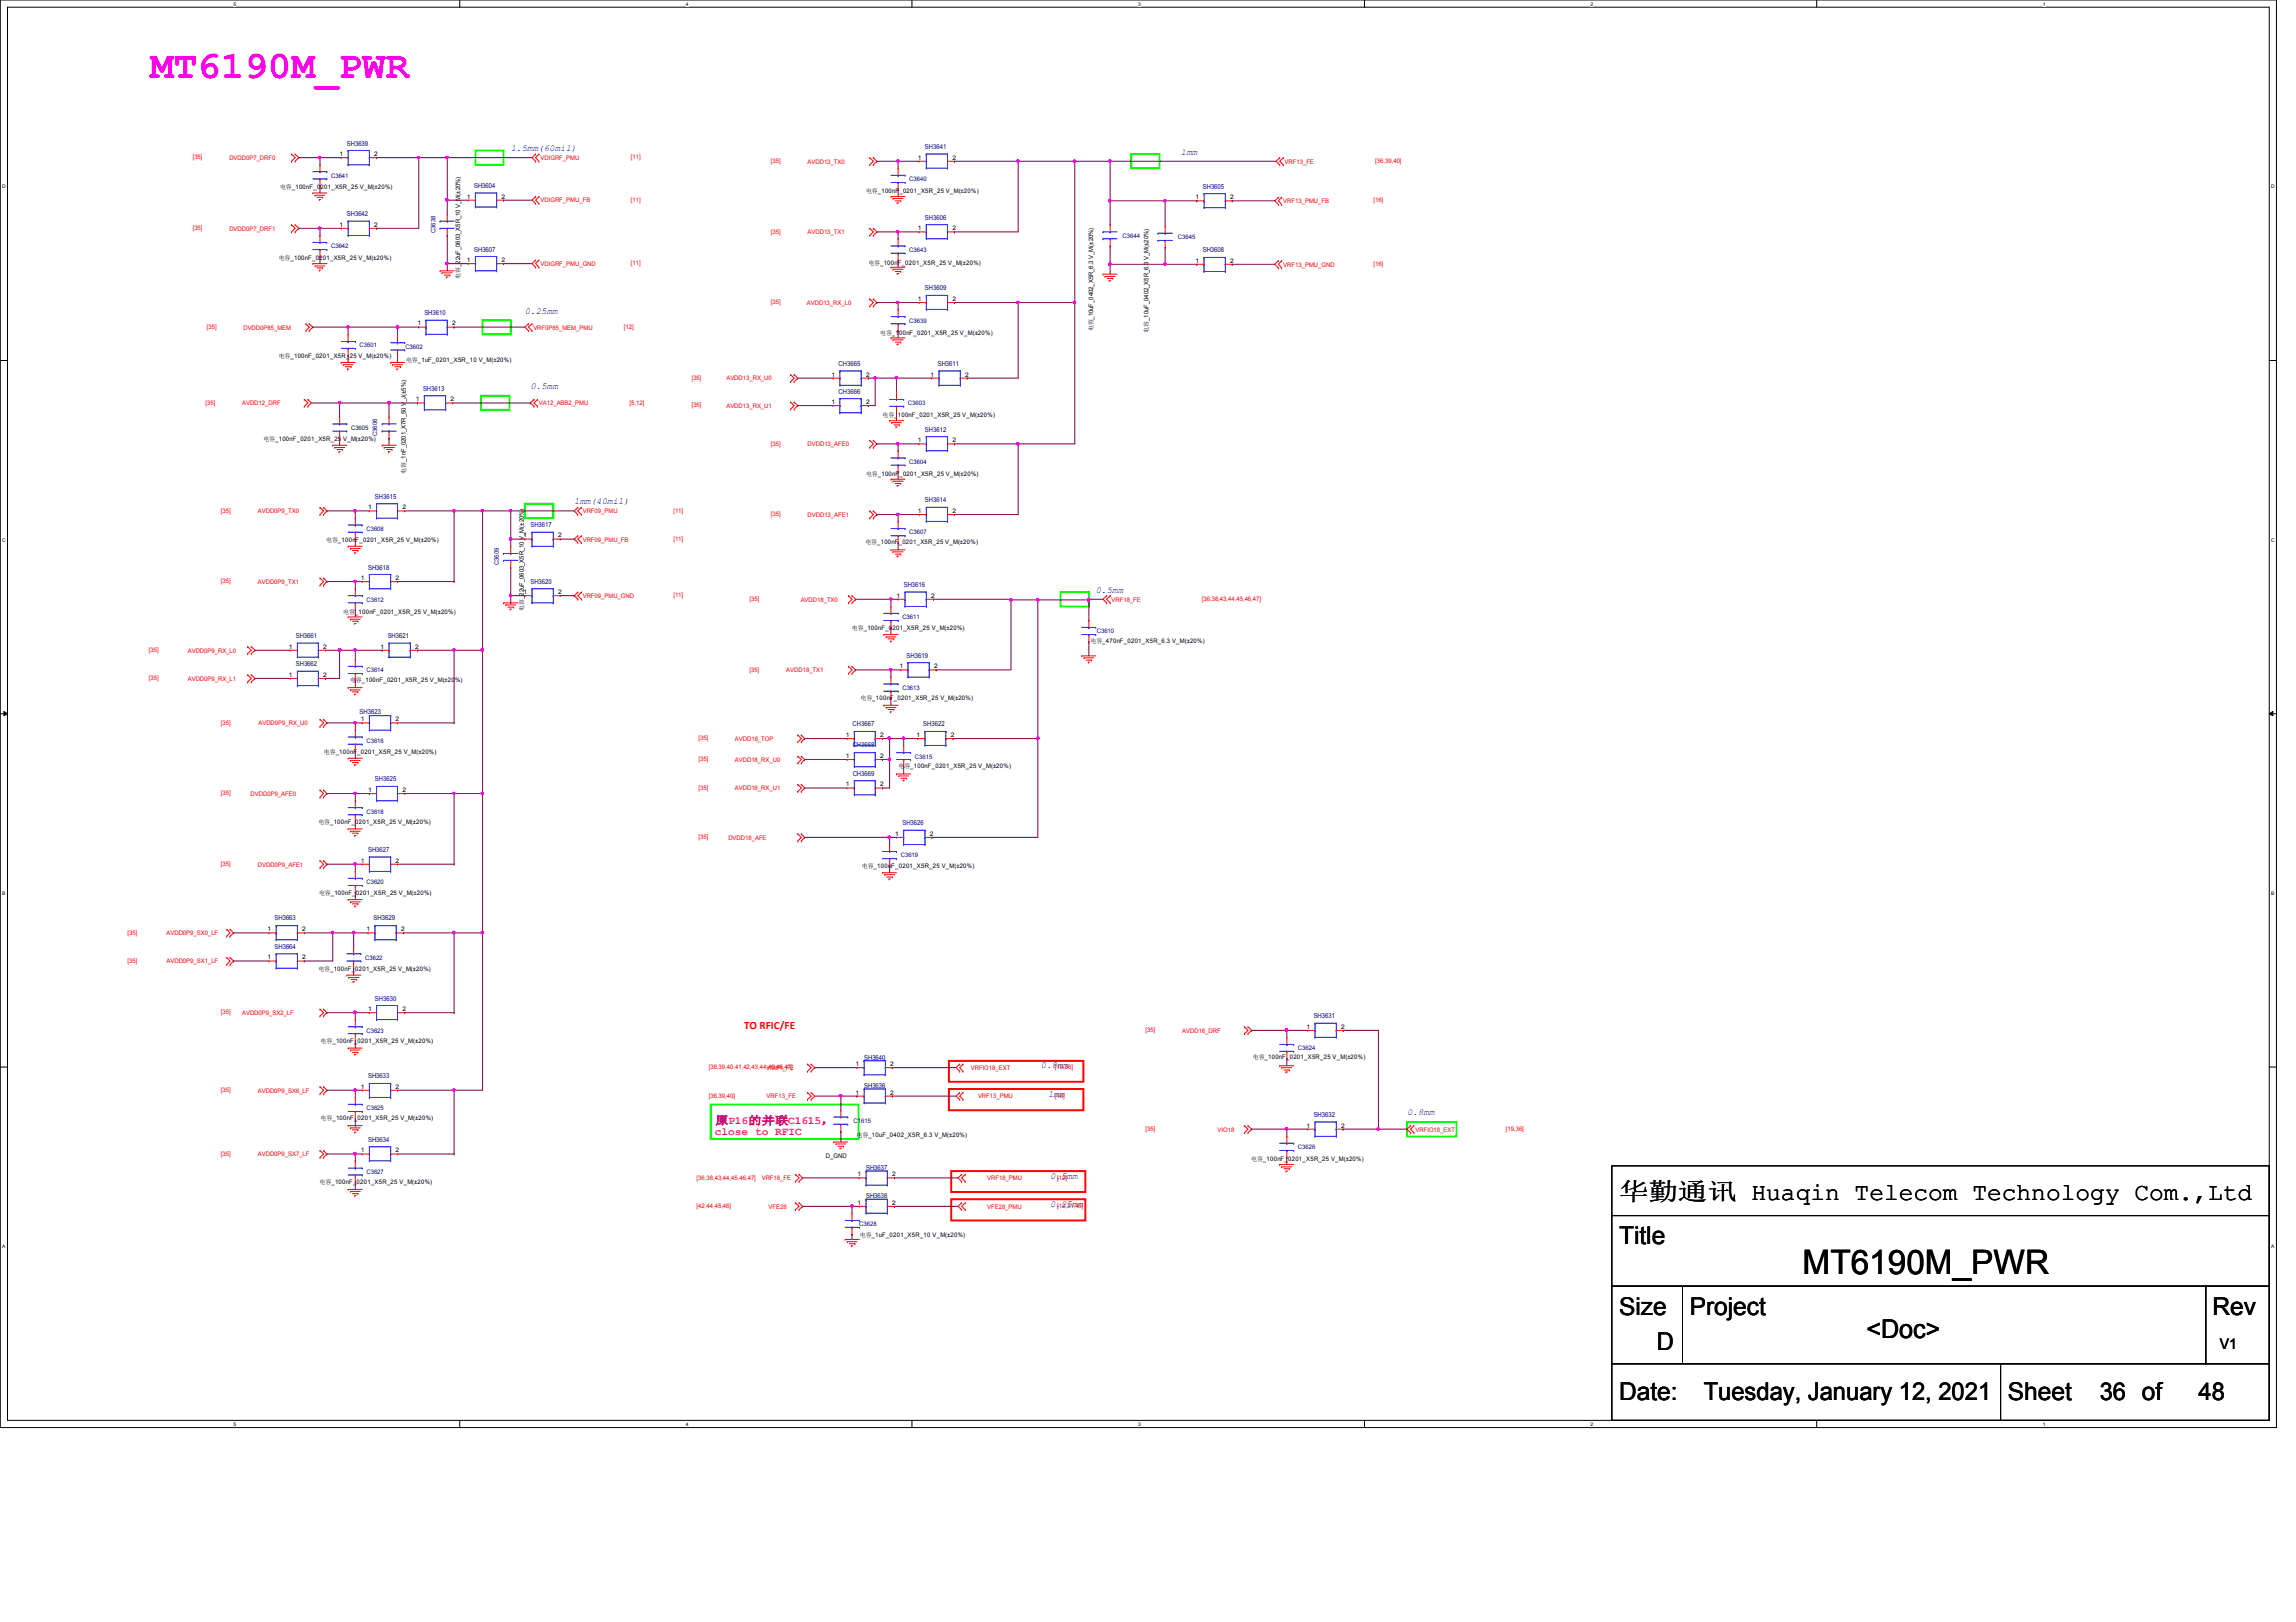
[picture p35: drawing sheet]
<svg xmlns="http://www.w3.org/2000/svg" width="297mm" height="210mm" viewBox="0 0 297 210" stroke-linecap="round" stroke-linejoin="round" font-family="sans-serif">
<defs><g id="words">
<text font-size="5.1" fill="#f0f" x="19.4" y="10">MT6190M_PWR</text>
<text font-size="4.4" x="233.2" y="164.8">MT6190M_PWR</text>
<text font-size="3.3" x="241.5" y="173.1">&lt;Doc&gt;</text>
<g font-size="3.2">
<text x="209.5" y="155.2">华华华华 Huaqin Telecom Technology Com.,Ltd</text>
<text x="209.5" y="161">Title</text>
<text x="209.5" y="170.2">Size</text>
<text x="218.6" y="170.2">Project</text>
<text x="286.2" y="170.2">Rev</text>
<text x="214.4" y="174.7">D</text>
<text x="209.5" y="181.1">Date:</text>
<text x="220.4" y="181.1">Tuesday, January 12, 2021</text>
<text x="259.7" y="181.1">Sheet</text>
<text x="271.6" y="181.1">36 of</text>
<text x="284.4" y="181.1">48</text>
</g>
<text font-size="1.9" x="287.2" y="174.5">V1</text>
<text font-size="1.4" fill="#f00" x="96.3" y="133.1">TO RFIC/FE</text>
<g font-size="1.4" fill="#ff0080">
<text x="92.5" y="146.9">close to RFIC</text>
<text x="92.5" y="145.5">原P16的并并C1615，</text>
</g>
<g font-size="1.2" fill="#00f">
<text x="66.1" y="19.6">1.5mm(60mil)</text>
<text x="152.8" y="20">1mm</text>
<text x="67.9" y="40.6">0.25mm</text>
<text x="68.6" y="50.4">0.5mm</text>
<text x="74.3" y="65.3">1mm(40mil)</text>
<text x="141.8" y="76.7">0.5mm</text>
<text x="134.7" y="138.3">0.8mm</text>
<text x="135.6" y="141.9">1mm</text>
<text x="182" y="144.4">0.8mm</text>
<text x="135.8" y="152.5">0.5mm</text>
<text x="135.8" y="156.2">0.25mm</text>
</g>
<g font-size=".9" fill="#000080">
<text x="44.9" y="18.8">SH3639</text>
<text x="119.7" y="19.3">SH3641</text>
<text x="44.9" y="28">SH3642</text>
<text x="61.3" y="24.3">SH3604</text>
<text x="119.7" y="28.4">SH3606</text>
<text x="155.6" y="24.4">SH3605</text>
<text x="61.3" y="32.6">SH3607</text>
<text x="155.6" y="32.6">SH3608</text>
<text x="54.9" y="40.8">SH3610</text>
<text x="119.7" y="37.6">SH3609</text>
<text x="108.5" y="47.4">CH3665</text>
<text x="121.3" y="47.4">SH3611</text>
<text x="54.7" y="50.5">SH3613</text>
<text x="108.5" y="50.9">CH3666</text>
<text x="119.7" y="55.9">SH3612</text>
<text x="48.5" y="64.6">SH3615</text>
<text x="119.7" y="65">SH3614</text>
<text x="68.6" y="68.2">SH3617</text>
<text x="47.6" y="73.7">SH3618</text>
<text x="68.6" y="75.5">SH3620</text>
<text x="116.9" y="76">SH3616</text>
<text x="38.3" y="82.5">SH3661</text>
<text x="50.2" y="82.5">SH3621</text>
<text x="38.3" y="86.2">SH3662</text>
<text x="117.3" y="85.1">SH3619</text>
<text x="46.5" y="92.5">SH3623</text>
<text x="110.3" y="94">CH3667</text>
<text x="119.5" y="94">SH3622</text>
<text x="48.5" y="101.1">SH3625</text>
<text x="110.3" y="100.4">CH3669</text>
<text x="110.3" y="96.7">CH3668</text>
<text x="116.7" y="106.8">SH3626</text>
<text x="47.6" y="110.3">SH3627</text>
<text x="35.5" y="119.1">SH3663</text>
<text x="48.3" y="119.1">SH3629</text>
<text x="35.5" y="122.8">SH3664</text>
<text x="48.5" y="129.5">SH3630</text>
<text x="170" y="131.8">SH3631</text>
<text x="111.8" y="137.1">SH3640</text>
<text x="47.6" y="139.5">SH3633</text>
<text x="111.8" y="140.8">SH3636</text>
<text x="47.6" y="147.8">SH3634</text>
<text x="170" y="144.6">SH3632</text>
<text x="112" y="155.1">SH3638</text>
<text x="112" y="151.4">SH3637</text>
</g>
<g font-size=".8" fill="#f00">
<text x="24.9" y="20.6">[35]</text>
<text x="29.7" y="20.7">DVDD0P7_DRF0</text>
<text x="69.9" y="20.7">VDIGRF_PMU</text>
<text x="81.6" y="20.6">[11]</text>
<text x="99.7" y="21.1">[35]</text>
<text x="104.5" y="21.2">AVDD13_TX0</text>
<text x="166.2" y="21.2">VRF13_FE</text>
<text x="177.9" y="21.1">[36,39,40]</text>
<text x="24.9" y="29.8">[35]</text>
<text x="29.7" y="29.8">DVDD0P7_DRF1</text>
<text x="69.9" y="26.2">VDIGRF_PMU_FB</text>
<text x="81.6" y="26.1">[11]</text>
<text x="166" y="26.3">VRF13_PMU_FB</text>
<text x="177.7" y="26.2">[16]</text>
<text x="69.9" y="34.4">VDIGRF_PMU_GND</text>
<text x="81.6" y="34.3">[11]</text>
<text x="99.7" y="30.2">[35]</text>
<text x="104.5" y="30.3">AVDD13_TX1</text>
<text x="166" y="34.5">VRF13_PMU_GND</text>
<text x="177.7" y="34.4">[16]</text>
<text x="99.7" y="39.4">[35]</text>
<text x="104.4" y="39.5">AVDD13_RX_L0</text>
<text x="26.8" y="42.6">[35]</text>
<text x="31.5" y="42.7">DVDD0P85_MEM</text>
<text x="69" y="42.7">VRF0P85_MEM_PMU</text>
<text x="80.7" y="42.6">[12]</text>
<text x="26.6" y="52.4">[35]</text>
<text x="31.3" y="52.5">AVDD12_DRF</text>
<text x="69.7" y="52.5">VA12_ABB2_PMU</text>
<text x="81.4" y="52.4">[5,12]</text>
<text x="89.5" y="52.7">[35]</text>
<text x="89.5" y="49.1">[35]</text>
<text x="94" y="52.8">AVDD13_RX_U1</text>
<text x="94" y="49.2">AVDD13_RX_U0</text>
<text x="99.7" y="57.7">[35]</text>
<text x="104.5" y="57.7">DVDD13_AFE0</text>
<text x="28.6" y="66.3">[35]</text>
<text x="33.4" y="66.4">AVDD0P9_TX0</text>
<text x="75.4" y="70.1">VRF09_PMU_FB</text>
<text x="75.4" y="66.4">VRF09_PMU</text>
<text x="87.1" y="66.3">[11]</text>
<text x="87.1" y="70">[11]</text>
<text x="99.7" y="66.8">[35]</text>
<text x="104.5" y="66.9">DVDD13_AFE1</text>
<text x="28.6" y="75.5">[35]</text>
<text x="33.4" y="75.6">AVDD0P9_TX1</text>
<text x="75.4" y="77.4">VRF09_PMU_GND</text>
<text x="87.1" y="77.3">[11]</text>
<text x="97" y="77.8">[35]</text>
<text x="103.6" y="77.8">AVDD18_TX0</text>
<text x="143.8" y="77.8">VRF18_FE</text>
<text x="155.5" y="77.8">[36,38,43,44,45,46,47]</text>
<text x="19.3" y="88">[35]</text>
<text x="19.3" y="84.4">[35]</text>
<text x="24.3" y="88.1">AVDD0P9_RX_L1</text>
<text x="24.3" y="84.5">AVDD0P9_RX_L0</text>
<text x="97" y="86.9">[35]</text>
<text x="101.7" y="87">AVDD18_TX1</text>
<text x="28.6" y="93.8">[35]</text>
<text x="33.4" y="93.9">AVDD0P9_RX_U0</text>
<text x="90.4" y="95.8">[35]</text>
<text x="95.1" y="95.9">AVDD18_TOP</text>
<text x="90.4" y="98.5">[35]</text>
<text x="95.1" y="98.6">AVDD18_RX_U0</text>
<text x="28.6" y="102.9">[35]</text>
<text x="32.4" y="103">DVDD0P9_AFE0</text>
<text x="90.4" y="102.2">[35]</text>
<text x="95.1" y="102.3">AVDD18_RX_U1</text>
<text x="28.6" y="112.1">[35]</text>
<text x="33.4" y="112.1">DVDD0P9_AFE1</text>
<text x="90.4" y="108.6">[35]</text>
<text x="94.2" y="108.7">DVDD18_AFE</text>
<text x="16.5" y="120.9">[35]</text>
<text x="16.5" y="124.6">[35]</text>
<text x="21.5" y="121">AVDD0P9_SX0_LF</text>
<text x="21.5" y="124.7">AVDD0P9_SX1_LF</text>
<text x="28.6" y="131.3">[35]</text>
<text x="31.3" y="131.4">AVDD0P9_SX2_LF</text>
<text x="148.2" y="133.6">[35]</text>
<text x="152.9" y="133.6">AVDD18_DRF</text>
<text x="28.6" y="141.3">[35]</text>
<text x="33.4" y="141.4">AVDD0P9_SX6_LF</text>
<text x="91.7" y="142.1">[36,39,40]</text>
<text x="91.7" y="138.4">[38,39,40,41,42,43,44,45,46,47]</text>
<text x="99.2" y="142.2">VRF13_FE</text>
<text x="99.2" y="138.5">VMIPI_FE</text>
<text x="125.6" y="138.5">VRFIO18_EXT</text>
<text x="126.5" y="142.2">VRF13_PMU</text>
<text x="136.5" y="138.4">[19,36]</text>
<text x="136.5" y="142.1">[16]</text>
<text x="28.6" y="149.6">[35]</text>
<text x="33.4" y="149.6">AVDD0P9_SX7_LF</text>
<text x="148.2" y="146.3">[35]</text>
<text x="157.5" y="146.4">VIO18</text>
<text x="183.1" y="146.4">VRFIO18_EXT</text>
<text x="194.8" y="146.3">[19,36]</text>
<text x="90.1" y="152.7">[36,38,43,44,45,46,47]</text>
<text x="98.5" y="152.7">VRF18_FE</text>
<text x="127.7" y="152.7">VRF18_PMU</text>
<text x="136.8" y="152.7">[12]</text>
<text x="90.1" y="156.3">[42,44,45,46]</text>
<text x="99.4" y="156.4">VFE28</text>
<text x="127.7" y="156.4">VFE28_PMU</text>
<text x="136.8" y="156.3">[12,31,45]</text>
</g>
<g font-size=".8" fill="#000080">
<text x="42.8" y="23">C3641</text>
<text x="117.6" y="23.5">C3640</text>
<text x="42.8" y="32.1">C3642</text>
<text x="56.3" y="30.2" transform="rotate(-90 56.3 30.2)">C3638</text>
<text x="117.6" y="32.6">C3643</text>
<text x="145.2" y="30.8">C3644</text>
<text x="152.4" y="30.9">C3645</text>
<text x="117.6" y="41.7">C3639</text>
<text x="46.5" y="45">C3601</text>
<text x="52.4" y="45.1">C3602</text>
<text x="117.5" y="52.4">C3603</text>
<text x="45.4" y="55.6">C3605</text>
<text x="48.8" y="56.4" transform="rotate(-90 48.8 56.4)">C3606</text>
<text x="117.6" y="60">C3604</text>
<text x="47.4" y="68.7">C3608</text>
<text x="117.6" y="69.2">C3607</text>
<text x="47.4" y="77.8">C3612</text>
<text x="64.6" y="73.1" transform="rotate(-90 64.6 73.1)">C3609</text>
<text x="116.7" y="80.1">C3611</text>
<text x="141.9" y="82">C3610</text>
<text x="47.4" y="87">C3614</text>
<text x="116.7" y="89.3">C3613</text>
<text x="47.4" y="96.1">C3616</text>
<text x="118.4" y="98.2">C3615</text>
<text x="47.4" y="105.3">C3618</text>
<text x="116.5" y="111">C3619</text>
<text x="47.4" y="114.4">C3620</text>
<text x="47.2" y="124.2">C3622</text>
<text x="47.4" y="133.6">C3623</text>
<text x="167.9" y="135.9">C3624</text>
<text x="47.4" y="143.7">C3625</text>
<text x="110.4" y="145.3">C1615</text>
<text x="167.9" y="148.7">C3626</text>
<text x="47.4" y="151.9">C3627</text>
<text x="111.2" y="158.7">C3628</text>
</g>
<g font-size=".8">
<text x="43.9" y="20.2">1</text>
<text x="48.4" y="20.2">2</text>
<text x="118.7" y="20.7">1</text>
<text x="123.2" y="20.7">2</text>
<text x="36.2" y="24.5">电电_100nF_0201_X5R_25 V_M(±20%)</text>
<text x="43.9" y="29.3">1</text>
<text x="48.4" y="29.3">2</text>
<text x="60.4" y="25.7">1</text>
<text x="64.9" y="25.7">2</text>
<text x="112" y="25">电电_100nF_0201_X5R_25 V_M(±20%)</text>
<text x="118.7" y="29.8">1</text>
<text x="123.2" y="29.8">2</text>
<text x="154.7" y="25.8">1</text>
<text x="159.2" y="25.8">2</text>
<text x="36.1" y="33.6">电电_100nF_0201_X5R_25 V_M(±20%)</text>
<text x="60.4" y="33.9">1</text>
<text x="64.9" y="33.9">2</text>
<text x="112.3" y="34.2">电电_100nF_0201_X5R_25 V_M(±20%)</text>
<text x="154.7" y="34">1</text>
<text x="159.2" y="34">2</text>
<text x="59.5" y="36.1" transform="rotate(-90 59.5 36.1)">电电_22uF_0603_X5R_10 V_M(±20%)</text>
<text x="118.7" y="38.9">1</text>
<text x="123.2" y="38.9">2</text>
<text x="36.1" y="46.3">电电_100nF_0201_X5R_25 V_M(±20%)</text>
<text x="52.5" y="46.9">电电_1uF_0201_X5R_10 V_M(±20%)</text>
<text x="54" y="42.1">1</text>
<text x="58.5" y="42.1">2</text>
<text x="113.9" y="43.3">电电_100nF_0201_X5R_25 V_M(±20%)</text>
<text x="141.4" y="42.9" transform="rotate(-90 141.4 42.9)">电电_10uF_0402_X5R_6.3 V_M(±20%)</text>
<text x="148.6" y="43.1" transform="rotate(-90 148.6 43.1)">电电_10uF_0402_X5R_6.3 V_M(±20%)</text>
<text x="53.8" y="51.9">1</text>
<text x="58.3" y="51.9">2</text>
<text x="107.6" y="52.3">1</text>
<text x="107.6" y="48.7">1</text>
<text x="112" y="52.3">2</text>
<text x="112" y="48.7">2</text>
<text x="120.4" y="48.7">1</text>
<text x="124.9" y="48.7">2</text>
<text x="34.1" y="57">电电_100nF_0201_X5R_25 V_M(±20%)</text>
<text x="114.2" y="54">电电_100nF_0201_X5R_25 V_M(±20%)</text>
<text x="118.7" y="57.2">1</text>
<text x="123.2" y="57.2">2</text>
<text x="47.6" y="65.9">1</text>
<text x="52.1" y="65.9">2</text>
<text x="52.5" y="61.3" transform="rotate(-90 52.5 61.3)">电电_1nF_0201_X7R_50 V_J(±5%)</text>
<text x="112" y="61.6">电电_100nF_0201_X5R_25 V_M(±20%)</text>
<text x="42.2" y="70.1">电电_100nF_0201_X5R_25 V_M(±20%)</text>
<text x="67.7" y="69.6">1</text>
<text x="72.2" y="69.6">2</text>
<text x="112" y="70.4">电电_100nF_0201_X5R_25 V_M(±20%)</text>
<text x="118.7" y="66.4">1</text>
<text x="123.2" y="66.4">2</text>
<text x="46.7" y="75.1">1</text>
<text x="51.2" y="75.1">2</text>
<text x="67.7" y="76.9">1</text>
<text x="72.2" y="76.9">2</text>
<text x="116" y="77.3">1</text>
<text x="120.5" y="77.3">2</text>
<text x="37.4" y="83.9">1</text>
<text x="41.8" y="83.9">2</text>
<text x="44.4" y="79.4">电电_100nF_0201_X5R_25 V_M(±20%)</text>
<text x="49.2" y="83.9">1</text>
<text x="53.7" y="83.9">2</text>
<text x="67.8" y="79" transform="rotate(-90 67.8 79)">电电_22uF_0603_X5R_10 V_M(±20%)</text>
<text x="110.2" y="81.5">电电_100nF_0201_X5R_25 V_M(±20%)</text>
<text x="141.1" y="83.3">电电_470nF_0201_X5R_6.3 V_M(±20%)</text>
<text x="37.4" y="87.6">1</text>
<text x="41.8" y="87.6">2</text>
<text x="45.3" y="88.3">电电_100nF_0201_X5R_25 V_M(±20%)</text>
<text x="116.4" y="86.5">1</text>
<text x="120.9" y="86.5">2</text>
<text x="46.7" y="93.3">1</text>
<text x="51.2" y="93.3">2</text>
<text x="109.4" y="95.4">1</text>
<text x="111.3" y="90.6">电电_100nF_0201_X5R_25 V_M(±20%)</text>
<text x="113.9" y="95.4">2</text>
<text x="118.6" y="95.4">1</text>
<text x="123" y="95.4">2</text>
<text x="41.9" y="97.6">电电_100nF_0201_X5R_25 V_M(±20%)</text>
<text x="109.4" y="101.8">1</text>
<text x="109.4" y="98.1">1</text>
<text x="113.9" y="101.8">2</text>
<text x="113.9" y="98.1">2</text>
<text x="116.2" y="99.4">电电_100nF_0201_X5R_25 V_M(±20%)</text>
<text x="41.2" y="106.6">电电_100nF_0201_X5R_25 V_M(±20%)</text>
<text x="47.6" y="102.5">1</text>
<text x="52.1" y="102.5">2</text>
<text x="46.7" y="111.6">1</text>
<text x="51.2" y="111.6">2</text>
<text x="111.5" y="112.3">电电_100nF_0201_X5R_25 V_M(±20%)</text>
<text x="115.8" y="108.2">1</text>
<text x="120.3" y="108.2">2</text>
<text x="41.3" y="115.8">电电_100nF_0201_X5R_25 V_M(±20%)</text>
<text x="34.6" y="120.5">1</text>
<text x="34.6" y="124.2">1</text>
<text x="39.1" y="120.5">2</text>
<text x="39.1" y="124.2">2</text>
<text x="41.2" y="125.6">电电_100nF_0201_X5R_25 V_M(±20%)</text>
<text x="47.4" y="120.5">1</text>
<text x="51.9" y="120.5">2</text>
<text x="47.6" y="130.8">1</text>
<text x="52.1" y="130.8">2</text>
<text x="41.5" y="134.9">电电_100nF_0201_X5R_25 V_M(±20%)</text>
<text x="110.7" y="138">1</text>
<text x="115.2" y="138">2</text>
<text x="162.1" y="137.1">电电_100nF_0201_X5R_25 V_M(±20%)</text>
<text x="169" y="133.1">1</text>
<text x="173.5" y="133.1">2</text>
<text x="46.7" y="140.9">1</text>
<text x="51.2" y="140.9">2</text>
<text x="110.7" y="141.6">1</text>
<text x="115.2" y="141.6">2</text>
<text x="41.5" y="145">电电_100nF_0201_X5R_25 V_M(±20%)</text>
<text x="46.7" y="149.1">1</text>
<text x="51.2" y="149.1">2</text>
<text x="106.8" y="149.8">D_GND</text>
<text x="110.8" y="147.2">电电_10uF_0402_X5R_6.3 V_M(±20%)</text>
<text x="169" y="145.9">1</text>
<text x="173.5" y="145.9">2</text>
<text x="41.4" y="153.3">电电_100nF_0201_X5R_25 V_M(±20%)</text>
<text x="110.9" y="155.9">1</text>
<text x="110.9" y="152.2">1</text>
<text x="115.4" y="152.2">2</text>
<text x="115.4" y="155.9">2</text>
<text x="161.9" y="150.3">电电_100nF_0201_X5R_25 V_M(±20%)</text>
<text x="111.2" y="160.1">电电_1uF_0201_X5R_10 V_M(±20%)</text>
</g>
<g font-size=".6">
<text x="30.2" y=".7">5</text>
<text x="88.7" y=".7">4</text>
<text x="147.2" y=".7">3</text>
<text x="205.8" y=".7">2</text>
<text x="264.3" y=".7">1</text>
<text x=".3" y="24.4">D</text>
<text x="293.8" y="24.4">D</text>
<text x=".3" y="70.1">C</text>
<text x="293.8" y="70.1">C</text>
<text x=".3" y="115.8">B</text>
<text x="293.8" y="115.8">B</text>
<text x=".3" y="161.5">A</text>
<text x="293.8" y="161.5">A</text>
<text x="30.2" y="184.5">5</text>
<text x="88.7" y="184.5">4</text>
<text x="147.2" y="184.5">3</text>
<text x="205.8" y="184.5">2</text>
<text x="264.3" y="184.5">1</text>
</g>
</g></defs>
<path d="M0 0h294.5v184.7h-294.5zM1 .9h292.6v182.9h-292.6z" fill="none" stroke="#000" stroke-width=".13"/>
<g fill="#fff">
<path d="M30.2 .1h.4v.7h-.4z"/>
<path d="M30.2 183.9h.4v.8h-.4z"/>
</g>
<path d="M59.5 0v.9M59.5 183.8v.9" fill="none" stroke="#000" stroke-width=".13"/>
<g fill="#fff">
<path d="M88.7 .1h.4v.7h-.4z"/>
<path d="M88.7 183.9h.4v.8h-.4z"/>
</g>
<path d="M118 0v.9M118 183.8v.9" fill="none" stroke="#000" stroke-width=".13"/>
<g fill="#fff">
<path d="M147.2 .1h.4v.7h-.4z"/>
<path d="M147.2 183.9h.4v.8h-.4z"/>
</g>
<path d="M176.5 0v.9M176.5 183.8v.9" fill="none" stroke="#000" stroke-width=".13"/>
<g fill="#fff">
<path d="M205.8 .1h.3v.7h-.3z"/>
<path d="M205.8 183.9h.3v.8h-.3z"/>
</g>
<path d="M235 0v.9M235 183.8v.9" fill="none" stroke="#000" stroke-width=".13"/>
<g fill="#fff">
<path d="M264.3 .1h.3v.7h-.3z"/>
<path d="M264.3 183.9h.3v.8h-.3z"/>
<path d="M.3 23.8h.5v.7h-.5z"/>
<path d="M293.8 23.8h.5v.7h-.5z"/>
<path d="M.3 69.5h.5v.7h-.5z"/>
<path d="M293.8 69.5h.5v.7h-.5z"/>
</g>
<path d="M0 46.7h1M293.6 46.7h.9" fill="none" stroke="#000" stroke-width=".13"/>
<g fill="#fff">
<path d="M.3 115.2h.4v.8h-.4z"/>
<path d="M293.8 115.2h.5v.8h-.5z"/>
</g>
<path d="M0 92.4h1M.5 92.1l.5 .3-.5 .2zM293.6 92.4l.4-.3v.5zM293.6 92.4h.9" fill="none" stroke="#000" stroke-width=".13"/>
<path d="M.5 92.1l.5 .3-.5 .2zM293.6 92.4l.4-.3v.5z" fill="#000"/>
<g fill="#fff">
<path d="M.3 160.9h.4v.8h-.4z"/>
<path d="M293.8 160.9h.4v.8h-.4z"/>
</g>
<path d="M0 138.1h1M293.6 138.1h.9M208.5 157.3h85.1v9.2h-85.1zM208.5 150.9h85.1v6.4h-85.1zM208.5 166.5h9.2v10h-9.2zM208.5 176.5h50.3v7.3h-50.3zM217.7 166.5h67.7v10h-67.7zM258.8 176.5h34.8v7.3h-34.8zM285.4 166.5h8.2v10h-8.2z" fill="none" stroke="#000" stroke-width=".13"/>
<path d="M122.8 137.3h17.4v2.7h-17.4zM122.8 140.9h17.4v2.8h-17.4zM123.1 151.6h17.3v2.7h-17.3zM123.1 155.2h17.3v2.7h-17.3z" fill="none" stroke="#f00" stroke-width=".25"/>
<path d="M61.5 19.5h3.6v1.8h-3.6zM146.3 19.9h3.7v1.9h-3.7zM62.2 51.2h3.7v1.8h-3.7zM62.4 41.4h3.7v1.9h-3.7zM67.9 65.2h3.7v1.9h-3.7zM137.2 76.6h3.7v1.9h-3.7zM91.9 142.9h19.2v4.5h-19.2zM182 145.2h6.4v1.9h-6.4z" fill="none" stroke="#0f0" stroke-width=".25"/>
<g fill="none" stroke="#f00" stroke-width=".13">
<path d="M37.7 19.9h.1M37.7 19.9l.5 .5-.5 .5M38.2 19.9h.1M38.2 19.9l.4 .5-.4 .5M69.3 19.9h.1M69.3 19.9l-.5 .5 .5 .5M69.7 19.9h.1M69.7 19.9l-.4 .5 .4 .5M37.7 20.9h.1M37.7 29.1h.1M37.7 30h.1M37.7 29.1l.5 .4-.5 .5"/>
<path d="M38.2 20.9h.1M38.2 30h.1M38.2 29.1h.1M38.2 29.1l.4 .4-.4 .5M40.5 25h.1M40.5 34.1h.1M40.5 25h1.8M40.5 34.1h1.8M40.8 25.3h.1M40.8 34.4h.1M40.8 25.3h1.2M40.8 34.4h1.2"/>
<path d="M41 25.5h.7M41 34.7h.7M41.3 25.8h.1M41.3 35h.1M41.3 25.8h.2M41.3 35h.2M41.4 33.2h.1M41.4 30.5h.1M41.4 30.5v.9M41.4 32.3v.9M41.4 24h.1M41.4 21.3h.1"/>
<path d="M41.4 21.3v.9M41.4 23.2v.8M41.7 25.5h.1M41.7 34.7h.1M44.1 29.5h.1M44.1 29.5h.9M44.1 20.4h.1M44.1 20.4h.9M47.8 29.5h.9M47.8 20.4h.9M48.7 29.5h.1M48.7 20.4h.1"/>
<path d="M56.9 35.1h.1M56.9 35.1h1.9M57.2 35.3h.1M57.2 35.3h1.3M57.5 35.6h.7M57.7 35.9h.1M57.7 35.9h.3M57.9 27.7h.1M57.9 30.5h.1M57.9 27.7v.9M57.9 29.5v1M58.2 35.6h.1"/>
<path d="M60.6 25.9h.1M60.6 25.9h.9M60.6 34.1h.1M60.6 34.1h.9M64.3 25.9h.8M64.3 34.1h.8M65.1 25.9h.1M65.1 34.1h.1M69.3 20.9h.1M69.3 25.4h.1M69.3 26.3h.1M69.3 33.7h.1"/>
<path d="M69.3 34.6h.1M69.3 25.4l-.5 .5 .5 .4M69.3 33.7l-.5 .4 .5 .5M69.7 20.9h.1M69.7 26.3h.1M69.7 25.4h.1M69.7 34.6h.1M69.7 33.7h.1M69.7 25.4l-.4 .5 .4 .4M69.7 33.7l-.4 .4 .4 .5M112.5 29.5h.1M112.5 30.5h.1"/>
<path d="M112.5 38.7h.1M112.5 39.6h.1M112.5 20.4h.1M112.5 21.3h.1M112.5 29.5l.5 .5-.5 .5M112.5 38.7l.5 .5-.5 .4M112.5 20.4l.5 .5-.5 .4M113 30.5h.1M113 29.5h.1M113 39.6h.1M113 38.7h.1M113 21.3h.1"/>
<path d="M113 20.4h.1M113 29.5l.4 .5-.4 .5M113 38.7l.4 .5-.4 .4M113 20.4l.4 .5-.4 .4M115.3 25.4h.1M115.3 34.6h.1M115.3 25.4h1.8M115.3 34.6h1.8M115.5 25.7h.1M115.5 34.8h.1M115.5 25.7h1.3M115.5 34.8h1.3"/>
<path d="M115.8 26h.7M115.8 35.1h.7M116.1 26.2h.1M116.1 35.4h.1M116.1 26.2h.2M116.1 35.4h.2M116.2 33.7h.1M116.2 30.9h.1M116.2 30.9v.9M116.2 32.8v.9M116.2 24.5h.1M116.2 21.8h.1"/>
<path d="M116.2 21.8v.9M116.2 23.6v.9M116.5 26h.1M116.5 35.1h.1M118.9 20.9h.1M118.9 30h.1M118.9 20.9h.9M118.9 30h.9M118.9 39.2h.1M118.9 39.2h.9M122.6 30h.9M122.6 20.9h.9"/>
<path d="M122.6 39.2h.9M123.5 30h.1M123.5 20.9h.1M123.5 39.2h.1M142.7 35.5h.1M142.7 35.5h1.8M143 35.8h.1M143 35.8h1.3M143.3 36h.7M143.5 36.3h.1M143.5 36.3h.2M143.6 29.1h.1"/>
<path d="M143.6 31.8h.1M143.6 29.1v.9M143.6 30.9v.9M144 36h.1M150.7 29.3h.1M150.7 32h.1M150.7 29.3v.9M150.7 31.1v.9M154.8 34.2h.1M154.8 34.2h1M154.8 26h.1M154.8 26h1"/>
<path d="M158.5 34.2h.9M158.5 26h.9M159.4 34.2h.1M159.4 26h.1M165.4 25.5h.1M165.4 26.5h.1M165.4 33.7h.1M165.4 34.7h.1M165.4 25.5l-.5 .5 .5 .5M165.4 33.7l-.5 .5 .5 .5M165.6 20.4h.1M165.6 21.3h.1"/>
<path d="M165.6 20.4l-.5 .5 .5 .4M165.8 26.5h.1M165.8 25.5h.1M165.8 34.7h.1M165.8 33.7h.1M165.8 25.5l-.4 .5 .4 .5M165.8 33.7l-.4 .5 .4 .5M166 21.3h.1M166 20.4h.1M166 20.4l-.4 .5 .4 .4M39.4 51.7h.1M39.4 52.6h.1"/>
<path d="M39.4 51.7l.4 .5-.4 .4M39.6 41.9h.1M39.6 42.8h.1M39.6 41.9l.4 .4-.4 .5M39.8 52.6h.1M39.8 51.7h.1M39.8 51.7l.5 .5-.5 .4M40 42.8h.1M40 41.9h.1M40 41.9l.5 .4-.5 .5M43 57.6h.1M43 57.6h1.9"/>
<path d="M43.3 57.9h.1M43.3 57.9h1.3M43.6 58.2h.7M43.9 58.5h.1M43.9 56.7h.1M43.9 54h.1M43.9 54v.9M43.9 55.8v.9M44.1 46.9h.1M44.1 46.9h1.9M44.3 58.2h.1M44.4 47.2h.1"/>
<path d="M44.4 47.2h1.3M44.7 47.5h.7M45 47.8h.1M45 46h.1M45 43.3h.1M45 43.3v.9M45 45.1v.9M45.4 47.5h.1M49.4 57.6h.1M49.4 57.6h1.9M49.7 57.9h.1M49.7 57.9h1.3"/>
<path d="M50 58.2h.7M50.2 58.5h.1M50.2 58.5h.3M50.3 54h.1M50.3 56.7h.1M50.3 54v.9M50.3 55.8v.9M50.5 46.9h.1M50.5 46.9h1.9M50.7 58.2h.1M50.8 47.2h.1M50.8 47.2h1.3"/>
<path d="M51.1 47.5h.7M51.3 47.8h.1M51.3 47.8h.2M51.4 43.4h.1M51.4 46.2h.1M51.4 43.4v1M51.4 45.3v.9M51.8 47.5h.1M54 52.2h.1M54 52.2h.9M54.2 42.3h.1M54.2 42.3h.9"/>
<path d="M57.7 52.2h.9M57.9 42.3h.9M58.6 52.2h.1M58.8 42.3h.1M68.4 41.9h.1M68.4 42.8h.1M68.4 41.9l-.5 .4 .5 .5M68.8 42.8h.1M68.8 41.9h.1M68.8 41.9l-.4 .4 .4 .5M69.1 51.7h.1M69.1 52.6h.1"/>
<path d="M69.1 51.7l-.5 .5 .5 .4M69.5 52.6h.1M69.5 51.7h.1M69.5 51.7l-.4 .5 .4 .4M102.3 52h.1M102.3 53h.1M102.3 52l.4 .5-.4 .5M102.3 48.5h.1M102.3 49.4h.1M102.3 48.5l.4 .4-.4 .5M102.7 53h.1M102.7 52h.1"/>
<path d="M102.7 52l.5 .5-.5 .5M102.7 49.4h.1M102.7 48.5h.1M102.7 48.5l.5 .4-.5 .5M107.8 52.5h.1M107.8 52.5h.9M107.8 48.9h.1M107.8 48.9h.9M111.4 52.5h.9M111.4 48.9h.9M112.3 52.5h.1M112.3 48.9h.1"/>
<path d="M112.5 57h.1M112.5 57.9h.1M112.5 57l.5 .4-.5 .5M113 57.9h.1M113 57h.1M113 57l.4 .4-.4 .5M115.1 54.4h.1M115.1 54.4h1.8M115.3 43.7h.1M115.3 43.7h1.8M115.4 54.7h.1M115.4 54.7h1.2"/>
<path d="M115.5 44h.1M115.5 44h1.3M115.7 55h.7M115.8 44.3h.7M115.9 55.2h.1M115.9 55.2h.2M116 53.5h.1M116 50.8h.1M116 50.8v.9M116 52.6v.9M116.1 44.5h.1M116.1 44.5h.2"/>
<path d="M116.2 58.3h.1M116.2 58.3v1M116.2 42.8h.1M116.2 40h.1M116.2 40v1M116.2 41.9v.9M116.4 55h.1M116.5 44.3h.1M118.9 57.4h.1M118.9 57.4h.9M120.6 48.9h.1M120.6 48.9h.9"/>
<path d="M122.6 57.4h.9M123.5 57.4h.1M124.2 48.9h.9M125.1 48.9h.1M41.4 74.8h.1M41.4 75.7h.1M41.4 65.7h.1M41.4 66.6h.1M41.4 74.8l.5 .5-.5 .4M41.4 65.7l.5 .4-.5 .5M41.9 75.7h.1M41.9 74.8h.1"/>
<path d="M41.9 66.6h.1M41.9 65.7h.1M41.9 74.8l.4 .5-.4 .4M41.9 65.7l.4 .4-.4 .5M45 79.8h.1M45 70.7h.1M45 79.8h1.9M45 70.7h1.9M45.3 71h.1M45.3 71h1.3M45.6 71.2h.7M45.9 71.5h.1"/>
<path d="M45.9 71.5h.2M46 69.8h.1M46 67.1h.1M46 78.9h.1M46 76.2h.1M46 67.1v.8M46 68.9v.9M46 76.2v.9M46 78v.9M46.3 71.2h.1M46.9 75.3h.1M46.9 75.3h.9"/>
<path d="M47.8 66.1h.1M47.8 66.1h.9M50.5 75.3h.9M51.4 66.1h1M51.4 75.3h.1M52.4 66.1h.1M65.1 78h.1M65.1 78h1.9M65.4 78.3h.1M65.4 78.3h1.3M65.7 78.6h.8M66 78.8h.1"/>
<path d="M66 78.8h.2M66.1 70.7h.1M66.1 73.4h.1M66.1 70.7v.9M66.1 72.5v.9M66.5 78.6h.1M67.9 69.8h.1M67.9 69.8h.9M67.9 77.1h.1M67.9 77.1h.9M71.6 69.8h.9M71.6 77.1h.9"/>
<path d="M72.5 69.8h.1M72.5 77.1h.1M74.8 76.6h.1M74.8 77.6h.1M74.8 65.7h.1M74.8 66.6h.1M74.8 76.6l-.5 .5 .5 .5M74.8 65.7l-.5 .4 .5 .5M74.8 69.3h.1M74.8 70.2h.1M74.8 69.3l-.5 .5 .5 .4M75.2 77.6h.1"/>
<path d="M75.2 76.6h.1M75.2 66.6h.1M75.2 65.7h.1M75.2 76.6l-.4 .5 .4 .5M75.2 65.7l-.4 .4 .4 .5M75.2 70.2h.1M75.2 69.3h.1M75.2 69.3l-.4 .5 .4 .4M109.8 77.1h.1M109.8 78h.1M109.8 77.1l.4 .5-.4 .4M110.2 78h.1"/>
<path d="M110.2 77.1h.1M110.2 77.1l.5 .5-.5 .4M112.5 66.1h.1M112.5 67.1h.1M112.5 66.1l.5 .5-.5 .5M113 67.1h.1M113 66.1h.1M113 66.1l.4 .5-.4 .5M115.3 78.5h.1M115.3 78.5v.9M115.3 62h.1M115.3 71.2h.1"/>
<path d="M115.3 62h1.8M115.3 71.2h1.8M115.5 62.3h.1M115.5 71.4h.1M115.5 62.3h1.3M115.5 71.4h1.3M115.8 62.6h.7M115.8 71.7h.7M116.1 62.8h.1M116.1 72h.1M116.1 62.8h.2M116.1 72h.2"/>
<path d="M116.2 70.2h.1M116.2 67.5h.1M116.2 61.1h.1M116.2 60.2v.9M116.2 67.5v.9M116.2 69.3v.9M116.2 77.6h.1M116.2 77.6h.9M116.5 62.6h.1M116.5 71.7h.1M118.9 66.6h.1M118.9 66.6h.9"/>
<path d="M119.8 77.6h1M120.8 77.6h.1M122.6 66.6h.9M123.5 66.6h.1M143.2 77.1h.1M143.2 78h.1M143.2 77.1l-.5 .5 .5 .4M143.6 78h.1M143.6 77.1h.1M143.6 77.1l-.4 .5 .4 .4M32 87.3h.1M32 88.3h.1"/>
<path d="M32 87.3l.5 .5-.5 .5M32 83.7h.1M32 84.6h.1M32 83.7l.5 .5-.5 .4M32.5 88.3h.1M32.5 87.3h.1M32.5 87.3l.5 .5-.5 .5M32.5 84.6h.1M32.5 83.7h.1M32.5 83.7l.5 .5-.5 .4M37.5 84.2h.1M37.5 84.2h1"/>
<path d="M37.5 87.8h.1M37.5 87.8h1M41.2 84.2h.9M41.2 87.8h.9M41.4 93.1h.1M41.4 94h.1M41.4 93.1l.5 .5-.5 .4M41.9 94h.1M41.9 93.1h.1M41.9 93.1l.4 .5-.4 .4M42.1 84.2h.1M42.1 87.8h.1"/>
<path d="M45 98.1h.1M45 89h.1M45 98.1h1.9M45 89h1.9M45.3 98.4h.1M45.3 89.3h.1M45.3 80.1h.1M45.3 98.4h1.3M45.3 89.3h1.3M45.3 80.1h1.3M45.6 98.7h.7M45.6 89.5h.7"/>
<path d="M45.6 80.4h.7M45.9 99h.1M45.9 89.8h.1M45.9 80.7h.1M45.9 99h.2M45.9 89.8h.2M45.9 80.7h.2M46 88h.1M46 85.3h.1M46 85.3v.9M46 87.2v.8M46 97.2h.1"/>
<path d="M46 94.5h.1M46 94.5v.9M46 96.3v.9M46.3 98.7h.1M46.3 89.5h.1M46.3 80.4h.1M46.9 93.6h.1M46.9 93.6h.9M49.4 84.2h.1M49.4 84.2h.9M50.5 93.6h.9M51.4 93.6h.1"/>
<path d="M53.1 84.2h.9M54 84.2h.1M103.2 97.9h.1M103.2 98.8h.1M103.2 97.9l.5 .4-.5 .5M103.2 95.1h.1M103.2 96h.1M103.2 95.1l.5 .5-.5 .4M103.7 98.8h.1M103.7 97.9h.1M103.7 97.9l.4 .4-.4 .5M103.7 96h.1"/>
<path d="M103.7 95.1h.1M103.7 95.1l.4 .5-.4 .4M109.6 95.6h.1M109.6 95.6h.9M109.6 98.3h.1M109.6 98.3h.9M109.8 86.2h.1M109.8 87.2h.1M109.8 86.2l.4 .5-.4 .5M110.2 87.2h.1M110.2 86.2h.1M110.2 86.2l.5 .5-.5 .5"/>
<path d="M113.2 95.6h1M113.2 98.3h1M114.2 95.6h.1M114.2 98.3h.1M114.3 82.1h.1M114.3 91.3h.1M114.3 82.1h1.9M114.3 91.3h1.9M114.6 82.4h.1M114.6 91.6h.1M114.6 82.4h1.3M114.6 91.6h1.3"/>
<path d="M114.9 82.7h.8M114.9 91.8h.8M115.2 83h.1M115.2 92.1h.1M115.2 83h.2M115.2 92.1h.2M115.3 81.2h.1M115.3 80.3v.9M115.3 90.3h.1M115.3 87.6h.1M115.3 87.6v.9M115.3 89.4v.9"/>
<path d="M115.7 82.7h.1M115.7 91.8h.1M116.5 86.7h.1M116.5 86.7h1M116.9 99.2h.1M116.9 96.5h.1M116.9 96.5v.9M116.9 98.3v.9M118.7 95.6h.1M118.7 95.6h1M120.2 86.7h.9M121.1 86.7h.1"/>
<path d="M122.4 95.6h.9M123.3 95.6h.1M139.9 84.9h.1M139.9 84.9h1.9M140.2 85.1h.1M140.2 85.1h1.3M140.5 85.4h.7M140.8 85.7h.1M140.8 85.7h.2M140.9 80.3h.1M140.9 83.1h.1M140.9 80.3v.9"/>
<path d="M140.9 82.1v1M141.2 85.4h.1M41.4 102.2h.1M41.4 103.2h.1M41.4 111.4h.1M41.4 112.3h.1M41.4 102.2l.5 .5-.5 .5M41.4 111.4l.5 .4-.5 .5M41.9 103.2h.1M41.9 102.2h.1M41.9 112.3h.1M41.9 111.4h.1"/>
<path d="M41.9 102.2l.4 .5-.4 .5M41.9 111.4l.4 .4-.4 .5M45 116.4h.1M45 107.3h.1M45 116.4h1.9M45 107.3h1.9M45.3 116.7h.1M45.3 107.6h.1M45.3 116.7h1.3M45.3 107.6h1.3M45.6 117h.7M45.6 107.8h.7"/>
<path d="M45.9 117.3h.1M45.9 108.1h.1M45.9 117.3h.2M45.9 108.1h.2M46 106.3h.1M46 103.6h.1M46 103.6v.9M46 105.4v.9M46 115.5h.1M46 112.8h.1M46 112.8v.9M46 114.6v.9"/>
<path d="M46.3 117h.1M46.3 107.8h.1M46.9 111.8h.1M46.9 111.8h.9M47.8 102.7h.1M47.8 102.7h.9M50.5 111.8h.9M51.4 111.8h.1M51.4 102.7h1M52.4 102.7h.1M103.2 101.5h.1M103.2 102.4h.1"/>
<path d="M103.2 101.5l.5 .5-.5 .4M103.2 107.9h.1M103.2 108.8h.1M103.2 107.9l.5 .5-.5 .4M103.7 102.4h.1M103.7 101.5h.1M103.7 101.5l.4 .5-.4 .4M103.7 108.8h.1M103.7 107.9h.1M103.7 107.9l.4 .5-.4 .4M109.6 102h.1M109.6 102h.9"/>
<path d="M113.2 102h1M114.2 102h.1M114.2 112.9h.1M114.2 112.9h1.8M114.5 113.2h.1M114.5 113.2h1.2M114.7 113.5h.7M115 113.7h.1M115 113.7h.2M115.1 112h.1M115.1 109.3h.1M115.1 109.3v.9"/>
<path d="M115.1 111.1v.9M115.4 113.5h.1M116 108.4h.1M116 108.4h.9M116 100.2h.1M116 100.2h1.8M116.3 100.4h.1M116.3 100.4h1.3M116.5 100.7h.8M116.8 101h.1M116.8 101h.2M117.3 100.7h.1"/>
<path d="M119.7 108.4h.9M120.6 108.4h.1M29.3 120.3h.1M29.3 121.2h.1M29.3 123.9h.1M29.3 124.8h.1M29.3 120.3l.5 .4-.5 .5M29.3 123.9l.5 .5-.5 .4M29.8 121.2h.1M29.8 120.3h.1M29.8 124.8h.1M29.8 123.9h.1"/>
<path d="M29.8 120.3l.4 .4-.4 .5M29.8 123.9l.4 .5-.4 .4M34.8 120.7h.1M34.8 120.7h.9M34.8 124.4h.1M34.8 124.4h.9M38.5 120.7h.9M38.5 124.4h.9M39.4 120.7h.1M39.4 124.4h.1M41.4 130.6h.1M41.4 131.5h.1"/>
<path d="M41.4 130.6l.5 .5-.5 .4M41.9 131.5h.1M41.9 130.6h.1M41.9 130.6l.4 .5-.4 .4M44.9 126.2h.1M44.9 126.2h1.8M45 135.6h.1M45 135.6h1.9M45.1 126.5h.1M45.1 126.5h1.3M45.3 135.9h.1M45.3 135.9h1.3"/>
<path d="M45.4 126.7h.7M45.6 136.2h.7M45.7 127h.1M45.7 127h.2M45.8 125.3h.1M45.8 122.5h.1M45.8 122.5v.9M45.8 124.4v.9M45.9 136.4h.1M45.9 136.4h.2M46 134.7h.1M46 131.9h.1"/>
<path d="M46 131.9v1M46 133.8v.9M46.1 126.7h.1M46.3 136.2h.1M47.6 120.7h.1M47.6 120.7h.9M47.8 131.1h.1M47.8 131.1h.9M51.3 120.7h.9M51.4 131.1h1M52.2 120.7h.1M52.4 131.1h.1"/>
<path d="M104.5 137.7h.1M104.5 138.6h.1M104.5 137.7l.4 .5-.4 .4M104.9 138.6h.1M104.9 137.7h.1M104.9 137.7l.5 .5-.5 .4M110.9 138.2h.1M110.9 138.2h.9M114.5 138.2h.9M115.4 138.2h.1M124.2 138.6h.1M124.2 137.7h.1"/>
<path d="M124.2 137.7l-.5 .5 .5 .4M124.6 137.7h.1M124.6 138.6h.1M124.6 137.7l-.4 .5 .4 .4M161 132.9h.1M161 133.8h.1M161 132.9l.5 .4-.5 .5M161.5 133.8h.1M161.5 132.9h.1M161.5 132.9l.4 .4-.4 .5M165.6 137.9h.1M165.6 137.9h1.8"/>
<path d="M165.8 138.2h.1M165.8 138.2h1.3M166.1 138.5h.7M166.4 138.7h.1M166.4 138.7h.2M166.5 137h.1M166.5 134.2h.1M166.5 134.2v1M166.5 136.1v.9M166.8 138.5h.1M169.2 133.3h.1M169.2 133.3h.9"/>
<path d="M172.9 133.3h.9M173.8 133.3h.1M41.4 148.9h.1M41.4 149.8h.1M41.4 140.6h.1M41.4 141.6h.1M41.4 148.9l.5 .4-.5 .5M41.4 140.6l.5 .5-.5 .5M41.9 149.8h.1M41.9 148.9h.1M41.9 141.6h.1M41.9 140.6h.1"/>
<path d="M41.9 148.9l.4 .4-.4 .5M41.9 140.6l.4 .5-.4 .5M45 153.9h.1M45 145.7h.1M45 153.9h1.9M45 145.7h1.9M45.3 154.2h.1M45.3 146h.1M45.3 154.2h1.3M45.3 146h1.3M45.6 154.5h.7M45.6 146.2h.7"/>
<path d="M45.9 154.7h.1M45.9 146.5h.1M45.9 154.7h.2M45.9 146.5h.2M46 153h.1M46 150.2h.1M46 150.2v1M46 152.1v.9M46 144.8h.1M46 142h.1M46 142v.9M46 143.8v1"/>
<path d="M46.3 154.5h.1M46.3 146.2h.1M46.9 149.3h.1M46.9 149.3h.9M46.9 141.1h.1M46.9 141.1h.9M50.5 149.3h.9M50.5 141.1h.9M51.4 149.3h.1M51.4 141.1h.1M102.9 152h.1M102.9 152.9h.1"/>
<path d="M102.9 155.7h.1M102.9 156.5h.1M102.9 152l.5 .4-.5 .5M102.9 155.7l.5 .4-.5 .4M103.4 152.9h.1M103.4 152h.1M103.4 156.5h.1M103.4 155.7h.1M103.4 152l.4 .4-.4 .5M103.4 155.7l.4 .4-.4 .4M104.5 141.4h.1M104.5 142.3h.1"/>
<path d="M104.5 141.4l.4 .5-.4 .4M104.9 142.3h.1M104.9 141.4h.1M104.9 141.4l.5 .5-.5 .4M107.9 147.8h.1M107.9 147.8h1.8M108.2 148h.1M108.2 148h1.2M108.4 148.3h.7M108.7 148.6h.1M108.7 148.6h.2M108.8 143.7h.1"/>
<path d="M108.8 146.4h.1M108.8 143.7v.9M108.8 145.5v.9M109.1 148.3h.1M110.2 159.8h.1M110.2 157h.1M110.2 157v.9M110.2 158.8v1M110.9 141.9h.1M110.9 141.9h.9M111.2 156.1h.1M111.2 156.1h.8"/>
<path d="M111.2 152.4h.1M111.2 152.4h.8M114.5 141.9h.9M114.8 156.1h.9M114.8 152.4h.9M115.4 141.9h.1M115.7 156.1h.1M115.7 152.4h.1M124.2 142.3h.1M124.2 141.4h.1M124.2 141.4l-.5 .5 .5 .4M124.4 156.5h.1"/>
<path d="M124.4 155.7h.1M124.4 152.9h.1M124.4 152h.1M124.4 155.7l-.5 .4 .5 .4M124.4 152l-.5 .4 .5 .5M124.6 141.4h.1M124.6 142.3h.1M124.6 141.4l-.4 .5 .4 .4M124.9 155.7h.1M124.9 156.5h.1M124.9 152h.1M124.9 152.9h.1"/>
<path d="M124.9 155.7l-.5 .4 .5 .4M124.9 152l-.5 .4 .5 .5M161 145.7h.1M161 146.6h.1M161 145.7l.5 .4-.5 .5M161.5 146.6h.1M161.5 145.7h.1M161.5 145.7l.4 .4-.4 .5M165.6 150.7h.1M165.6 150.7h1.8M165.8 151h.1M165.8 151h1.3"/>
<path d="M166.1 151.3h.7M166.4 151.6h.1M166.4 151.6h.2M166.5 149.8h.1M166.5 147.1h.1M166.5 147.1v.8M166.5 148.9v.9M166.8 151.3h.1M169.2 146.1h.1M169.2 146.1h.9M172.9 146.1h.9M173.8 146.1h.1"/>
<path d="M182.5 145.7h.1M182.5 146.6h.1M182.5 145.7l-.5 .4 .5 .5M182.9 146.6h.1M182.9 145.7h.1M182.9 145.7l-.4 .4 .4 .5M109.3 160.4h.1M109.3 160.4h1.9M109.6 160.7h.1M109.6 160.7h1.3M109.9 160.9h.7M110.1 161.2h.1"/>
<path d="M110.1 161.2h.2M110.6 160.9h.1"/>
</g>
<g fill="none" stroke="#00f" stroke-width=".13">
<path d="M45 19.5h.1M45 19.5v1.8M45 19.5h2.8M47.8 19.5h.1M47.8 19.5v1.8M119.8 19.9h.1M119.8 19.9v1.9M119.8 19.9h2.8M122.6 19.9h.1M122.6 19.9v1.9M40.5 32.3h1.8M40.5 31.4h1.8"/>
<path d="M40.5 23.2h1.8M40.5 22.2h1.8M41.4 32.3h.1M41.4 31.4h.1M41.4 23.2h.1M41.4 22.2h.1M42.3 32.3h.1M42.3 31.4h.1M42.3 23.2h.1M42.3 22.2h.1M45 29.5h.1M45 30.5h.1"/>
<path d="M45 28.6h.1M45 28.6h2.8M45 28.6v1.9M45 30.5h2.8M45 20.4h.1M45 21.3h.1M45 21.3h2.8M47.8 29.5h.1M47.8 28.6h.1M47.8 30.5h.1M47.8 28.6v1.9M47.8 20.4h.1"/>
<path d="M47.8 21.3h.1M56.9 28.6h.1M56.9 29.5h.1M56.9 28.6h1.9M56.9 29.5h1.9M57.9 28.6h.1M57.9 29.5h.1M61.5 25.9h.1M61.5 26.8h.1M61.5 25h.1M61.5 25v1.8M61.5 26.8h2.8"/>
<path d="M61.5 25h2.8M61.5 34.1h.1M61.5 35.1h.1M61.5 33.2h.1M61.5 35.1h2.8M61.5 33.2v1.9M61.5 33.2h2.8M64.3 25.9h.1M64.3 25h.1M64.3 26.8h.1M64.3 25v1.8M64.3 34.1h.1"/>
<path d="M64.3 33.2h.1M64.3 35.1h.1M64.3 33.2v1.9M115.3 32.8h1.8M115.3 31.8h1.8M115.3 23.6h1.8M115.3 22.7h1.8M116.2 32.8h.1M116.2 31.8h.1M116.2 23.6h.1M116.2 22.7h.1M117.1 32.8h.1"/>
<path d="M117.1 31.8h.1M117.1 23.6h.1M117.1 22.7h.1M119.8 30h.1M119.8 30.9h.1M119.8 29.1h.1M119.8 30.9h2.8M119.8 29.1v1.8M119.8 29.1h2.8M119.8 20.9h.1M119.8 21.8h.1M119.8 21.8h2.8"/>
<path d="M119.8 39.2h.1M119.8 38.2h.1M119.8 38.2v1.8M119.8 38.2h2.8M122.6 30h.1M122.6 29.1h.1M122.6 30.9h.1M122.6 29.1v1.8M122.6 20.9h.1M122.6 21.8h.1M122.6 39.2h.1M122.6 38.2h.1"/>
<path d="M122.6 38.2v1.8M142.7 30h.1M142.7 30.9h.1M142.7 30h1.8M142.7 30.9h1.8M143.6 30h.1M143.6 30.9h.1M149.8 30.2h.1M149.8 31.1h.1M149.8 30.2h1.9M149.8 31.1h1.9M150.7 30.2h.1"/>
<path d="M150.7 31.1h.1M155.8 34.2h.1M155.8 35.1h.1M155.8 33.3h.1M155.8 33.3v1.8M155.8 35.1h2.7M155.8 33.3h2.7M155.8 26h.1M155.8 26.9h.1M155.8 25.1h.1M155.8 26.9h2.7M155.8 25.1v1.8"/>
<path d="M155.8 25.1h2.7M158.5 34.2h.1M158.5 33.3h.1M158.5 35.1h.1M158.5 33.3v1.8M158.5 26h.1M158.5 25.1h.1M158.5 26.9h.1M158.5 25.1v1.8M43 55.8h1.9M43 54.9h1.9M43.9 55.8h.1"/>
<path d="M43.9 54.9h.1M44.1 45.1h1.9M44.1 44.2h1.9M44.9 55.8h.1M44.9 54.9h.1M45 45.1h.1M45 44.2h.1M46 45.1h.1M46 44.2h.1M49.4 54.9h.1M49.4 55.8h.1M49.4 55.8h1.9"/>
<path d="M49.4 54.9h1.9M50.3 54.9h.1M50.3 55.8h.1M50.5 44.4h1.9M50.5 45.3h1.9M51.4 44.4h.1M51.4 45.3h.1M52.4 44.4h.1M52.4 45.3h.1M54.9 52.2h.1M54.9 53h.1M54.9 51.2h.1"/>
<path d="M54.9 53h2.8M54.9 51.2v1.8M54.9 51.2h2.8M55.1 42.3h.1M55.1 43.3h.1M55.1 41.4h.1M55.1 43.3h2.8M55.1 41.4v1.9M55.1 41.4h2.8M57.7 52.2h.1M57.7 51.2h.1M57.7 53h.1"/>
<path d="M57.7 51.2v1.8M57.9 42.3h.1M57.9 41.4h.1M57.9 43.3h.1M57.9 41.4v1.9M108.7 52.5h.1M108.7 53.4h.1M108.7 51.6h.1M108.7 51.6v1.8M108.7 53.4h2.7M108.7 51.6h2.7M108.7 48.9h.1"/>
<path d="M108.7 49.9h.1M108.7 48h.1M108.7 49.9h2.7M108.7 48v1.9M108.7 48h2.7M111.4 52.5h.1M111.4 51.6h.1M111.4 53.4h.1M111.4 51.6v1.8M111.4 48.9h.1M111.4 48h.1M111.4 49.9h.1"/>
<path d="M111.4 48v1.9M115.1 52.6h1.8M115.1 51.7h1.8M115.3 59.3h1.8M115.3 41.9h1.8M115.3 41h1.8M116 52.6h.1M116 51.7h.1M116.2 59.3h.1M116.2 41.9h.1M116.2 41h.1M116.9 52.6h.1"/>
<path d="M116.9 51.7h.1M117.1 59.3h.1M117.1 41.9h.1M117.1 41h.1M119.8 57.4h.1M119.8 58.3h.1M119.8 56.5h.1M119.8 56.5v1.8M119.8 58.3h2.8M119.8 56.5h2.8M119.8 40h.1M119.8 40h2.8"/>
<path d="M121.5 48.9h.1M121.5 49.9h.1M121.5 48h.1M121.5 49.9h2.7M121.5 48h2.7M121.5 48v1.9M122.6 57.4h.1M122.6 56.5h.1M122.6 58.3h.1M122.6 56.5v1.8M122.6 40h.1M124.2 48.9h.1"/>
<path d="M124.2 48h.1M124.2 49.9h.1M124.2 48v1.9M45 78h1.9M45 68.9h1.9M45 67.9h1.9M45 77.1h1.9M46 68.9h.1M46 67.9h.1M46 78h.1M46 77.1h.1M46.9 68.9h.1"/>
<path d="M46.9 67.9h.1M46.9 78h.1M46.9 77.1h.1M47.8 75.3h.1M47.8 76.2h.1M47.8 74.3h.1M47.8 74.3v1.9M47.8 76.2h2.7M47.8 74.3h2.7M48.7 66.1h.1M48.7 67.1h.1M48.7 65.2h.1"/>
<path d="M48.7 65.2v1.9M48.7 67.1h2.7M48.7 65.2h2.7M50.5 75.3h.1M50.5 74.3h.1M50.5 76.2h.1M50.5 74.3v1.9M51.4 66.1h.1M51.4 65.2h.1M51.4 67.1h.1M51.4 65.2v1.9M65.1 71.6h.1"/>
<path d="M65.1 72.5h.1M65.1 71.6h1.9M65.1 72.5h1.9M66.1 71.6h.1M66.1 72.5h.1M68.8 69.8h.1M68.8 70.7h.1M68.8 68.9h.1M68.8 68.9v1.8M68.8 70.7h2.8M68.8 68.9h2.8M68.8 77.1h.1"/>
<path d="M68.8 78h.1M68.8 76.2h.1M68.8 78h2.8M68.8 76.2v1.8M68.8 76.2h2.8M71.6 69.8h.1M71.6 68.9h.1M71.6 70.7h.1M71.6 68.9v1.8M71.6 77.1h.1M71.6 76.2h.1M71.6 78h.1"/>
<path d="M71.6 76.2v1.8M114.3 79.4h1.9M115.3 79.4h.1M115.3 69.3h1.8M115.3 68.4h1.8M115.3 60.2h1.8M116.2 79.4h.1M116.2 69.3h.1M116.2 68.4h.1M116.2 60.2h.1M117.1 69.3h.1M117.1 68.4h.1"/>
<path d="M117.1 60.2h.1M117.1 77.6h.1M117.1 78.5h.1M117.1 76.6h.1M117.1 78.5h2.7M117.1 76.6v1.9M117.1 76.6h2.7M119.8 66.6h.1M119.8 67.5h.1M119.8 65.7h.1M119.8 65.7v1.8M119.8 67.5h2.8"/>
<path d="M119.8 65.7h2.8M119.8 77.6h.1M119.8 76.6h.1M119.8 78.5h.1M119.8 76.6v1.9M122.6 66.6h.1M122.6 65.7h.1M122.6 67.5h.1M122.6 65.7v1.8M38.5 84.2h.1M38.5 85h.1M38.5 83.2h.1"/>
<path d="M38.5 83.2v1.8M38.5 85h2.7M38.5 83.2h2.7M38.5 87.8h.1M38.5 88.7h.1M38.5 86.9h.1M38.5 86.9v1.8M38.5 88.7h2.7M38.5 86.9h2.7M41.2 84.2h.1M41.2 83.2h.1M41.2 85h.1"/>
<path d="M41.2 83.2v1.8M41.2 87.8h.1M41.2 86.9h.1M41.2 88.7h.1M41.2 86.9v1.8M45 87.2h1.9M45 86.2h1.9M45 96.3h1.9M45 95.4h1.9M46 87.2h.1M46 86.2h.1M46 96.3h.1"/>
<path d="M46 95.4h.1M46.9 87.2h.1M46.9 86.2h.1M46.9 96.3h.1M46.9 95.4h.1M47.8 93.6h.1M47.8 94.5h.1M47.8 92.6h.1M47.8 94.5h2.7M47.8 92.6v1.9M47.8 92.6h2.7M50.3 84.2h.1"/>
<path d="M50.3 85h.1M50.3 83.2h.1M50.3 85h2.8M50.3 83.2v1.8M50.3 83.2h2.8M50.5 93.6h.1M50.5 92.6h.1M50.5 94.5h.1M50.5 92.6v1.9M53.1 84.2h.1M53.1 83.2h.1M53.1 85h.1"/>
<path d="M53.1 83.2v1.8M110.5 95.6h.1M110.5 96.5h.1M110.5 94.7h.1M110.5 94.7v1.8M110.5 96.5h2.7M110.5 94.7h2.7M110.5 98.3h.1M110.5 99.2h.1M110.5 97.4h.1M110.5 99.2h2.7M110.5 97.4v1.8"/>
<path d="M110.5 97.4h2.7M113.2 95.6h.1M113.2 94.7h.1M113.2 96.5h.1M113.2 94.7v1.8M113.2 98.3h.1M113.2 97.4h.1M113.2 99.2h.1M113.2 97.4v1.8M114.3 80.3h1.9M114.3 89.4h1.9M114.3 88.5h1.9"/>
<path d="M115.3 80.3h.1M115.3 89.4h.1M115.3 88.5h.1M116 97.4h1.8M116 98.3h1.8M116.2 80.3h.1M116.2 89.4h.1M116.2 88.5h.1M116.9 98.3h.1M116.9 97.4h.1M117.5 86.7h.1M117.5 87.6h.1"/>
<path d="M117.5 85.8h.1M117.5 87.6h2.7M117.5 85.8v1.8M117.5 85.8h2.7M117.8 98.3h.1M117.8 97.4h.1M119.7 95.6h.1M119.7 96.5h.1M119.7 94.7h.1M119.7 96.5h2.7M119.7 94.7v1.8M119.7 94.7h2.7"/>
<path d="M120.2 86.7h.1M120.2 85.8h.1M120.2 87.6h.1M120.2 85.8v1.8M122.4 95.6h.1M122.4 94.7h.1M122.4 96.5h.1M122.4 94.7v1.8M139.9 81.2h1.9M139.9 82.1h1.9M140.9 81.2h.1M140.9 82.1h.1"/>
<path d="M141.8 81.2h.1M141.8 82.1h.1M35.7 119.8h.1M35.7 119.8v1.8M35.7 119.8h2.8M38.5 119.8h.1M38.5 119.8v1.8M45 105.4h1.9M45 104.5h1.9M45 114.6h1.9M45 113.7h1.9M46 105.4h.1"/>
<path d="M46 104.5h.1M46 114.6h.1M46 113.7h.1M46.9 105.4h.1M46.9 104.5h.1M46.9 114.6h.1M46.9 113.7h.1M47.8 111.8h.1M47.8 112.8h.1M47.8 110.9h.1M47.8 110.9v1.9M47.8 112.8h2.7"/>
<path d="M47.8 110.9h2.7M48.5 119.8h.1M48.5 119.8h2.8M48.5 119.8v1.8M48.7 102.7h.1M48.7 103.6h.1M48.7 101.8h.1M48.7 103.6h2.7M48.7 101.8v1.8M48.7 101.8h2.7M50.5 111.8h.1M50.5 110.9h.1"/>
<path d="M50.5 112.8h.1M50.5 110.9v1.9M51.3 119.8h.1M51.3 119.8v1.8M51.4 102.7h.1M51.4 101.8h.1M51.4 103.6h.1M51.4 101.8v1.8M110.5 102h.1M110.5 102.9h.1M110.5 101h.1M110.5 101v1.9"/>
<path d="M110.5 102.9h2.7M110.5 101h2.7M113.2 102h.1M113.2 101h.1M113.2 102.9h.1M113.2 101v1.9M114.2 111.1h1.8M114.2 110.2h1.8M115.1 111.1h.1M115.1 110.2h.1M116 111.1h.1M116 110.2h.1"/>
<path d="M116.9 108.4h.1M116.9 109.3h.1M116.9 107.4h.1M116.9 109.3h2.8M116.9 107.4v1.9M116.9 107.4h2.8M119.7 108.4h.1M119.7 107.4h.1M119.7 109.3h.1M119.7 107.4v1.9M35.7 120.7h.1M35.7 121.6h.1"/>
<path d="M35.7 121.6h2.8M35.7 124.4h.1M35.7 125.3h.1M35.7 123.4h.1M35.7 125.3h2.8M35.7 123.4v1.9M35.7 123.4h2.8M38.5 120.7h.1M38.5 121.6h.1M38.5 124.4h.1M38.5 123.4h.1M38.5 125.3h.1"/>
<path d="M38.5 123.4v1.9M44.9 124.4h1.8M44.9 123.4h1.8M45 133.8h1.9M45 132.9h1.9M45.8 124.4h.1M45.8 123.4h.1M46 133.8h.1M46 132.9h.1M46.7 124.4h.1M46.7 123.4h.1M46.9 133.8h.1"/>
<path d="M46.9 132.9h.1M48.5 120.7h.1M48.5 121.6h.1M48.5 121.6h2.8M48.7 131.1h.1M48.7 131.9h.1M48.7 130.1h.1M48.7 130.1v1.8M48.7 131.9h2.7M48.7 130.1h2.7M51.3 120.7h.1M51.3 121.6h.1"/>
<path d="M51.4 131.1h.1M51.4 130.1h.1M51.4 131.9h.1M51.4 130.1v1.8M111.8 138.2h.1M111.8 139.1h.1M111.8 137.3h.1M111.8 139.1h2.7M111.8 137.3v1.8M111.8 137.3h2.7M114.5 138.2h.1M114.5 137.3h.1"/>
<path d="M114.5 139.1h.1M114.5 137.3v1.8M165.6 136.1h1.8M165.6 135.2h1.8M166.5 136.1h.1M166.5 135.2h.1M167.4 136.1h.1M167.4 135.2h.1M170.1 133.3h.1M170.1 134.2h.1M170.1 132.4h.1M170.1 134.2h2.8"/>
<path d="M170.1 132.4v1.8M170.1 132.4h2.8M172.9 133.3h.1M172.9 132.4h.1M172.9 134.2h.1M172.9 132.4v1.8M45 152.1h1.9M45 151.2h1.9M45 143.8h1.9M45 142.9h1.9M46 152.1h.1M46 151.2h.1"/>
<path d="M46 143.8h.1M46 142.9h.1M46.9 152.1h.1M46.9 151.2h.1M46.9 143.8h.1M46.9 142.9h.1M47.8 149.3h.1M47.8 150.2h.1M47.8 148.4h.1M47.8 148.4v1.8M47.8 150.2h2.7M47.8 148.4h2.7"/>
<path d="M47.8 141.1h.1M47.8 142h.1M47.8 140.2h.1M47.8 140.2v1.8M47.8 142h2.7M47.8 140.2h2.7M50.5 149.3h.1M50.5 148.4h.1M50.5 150.2h.1M50.5 148.4v1.8M50.5 141.1h.1M50.5 140.2h.1"/>
<path d="M50.5 142h.1M50.5 140.2v1.8M107.9 144.6h1.8M107.9 145.5h1.8M108.8 144.6h.1M108.8 145.5h.1M109.3 158.8h1.9M109.3 157.9h1.9M109.7 144.6h.1M109.7 145.5h.1M110.2 158.8h.1M110.2 157.9h.1"/>
<path d="M111.2 158.8h.1M111.2 157.9h.1M111.8 141.9h.1M111.8 142.7h.1M111.8 140.9h.1M111.8 142.7h2.7M111.8 140.9v1.8M111.8 140.9h2.7M112 156.1h.1M112 157h.1M112 155.2h.1M112 155.2v1.8"/>
<path d="M112 157h2.8M112 155.2h2.8M112 152.4h.1M112 153.4h.1M112 151.5h.1M112 153.4h2.8M112 151.5v1.9M112 151.5h2.8M114.5 141.9h.1M114.5 140.9h.1M114.5 142.7h.1M114.5 140.9v1.8"/>
<path d="M114.8 156.1h.1M114.8 155.2h.1M114.8 157h.1M114.8 155.2v1.8M114.8 152.4h.1M114.8 151.5h.1M114.8 153.4h.1M114.8 151.5v1.9M165.6 148.9h1.8M165.6 147.9h1.8M166.5 148.9h.1M166.5 147.9h.1"/>
<path d="M167.4 148.9h.1M167.4 147.9h.1M170.1 146.1h.1M170.1 147.1h.1M170.1 145.2h.1M170.1 145.2v1.9M170.1 147.1h2.8M170.1 145.2h2.8M172.9 146.1h.1M172.9 145.2h.1M172.9 147.1h.1M172.9 145.2v1.9"/>
</g>
<g fill="none" stroke="#800040" stroke-width=".13">
<path d="M48.7 20.4h.1M48.7 29.5h.1M48.7 20.4h5.5M48.7 29.5h5.5M65.1 25.9h.1M65.1 34.1h.1M65.1 25.9h3.7M65.1 34.1h3.7M58.8 42.3h.1M58.8 42.3h9.1M110.7 77.5h.1M110.7 77.5h4.6"/>
<path d="M115.3 77.5h.1M115.3 77.5v1M123.3 95.6h.1M123.3 95.6h11M140.9 83.1h.1M140.9 83.1v1.8M120.6 108.4h.1M120.6 108.4h13.7M115.4 138.2h.1M115.4 138.2h8.3M173.8 133.3h.1M173.8 133.3h4.5"/>
<path d="M173.8 146.1h.1M173.8 146.1h4.5"/>
</g>
<path d="M115.1 77.4h.2v.2h-.2z" fill-rule="evenodd" fill="#f0f"/>
<path d="M115.1 77.4h.2v.2h-.2z" fill="none" stroke="#f0f" stroke-width=".13"/>
<path d="M166.5 133.3h.1M166.5 133.3h2.7" fill="none" stroke="#800040" stroke-width=".13"/>
<path d="M166.3 133.2h.3v.2h-.3z" fill-rule="evenodd" fill="#f0f"/>
<path d="M166.3 133.2h.3v.2h-.3z" fill="none" stroke="#f0f" stroke-width=".13"/>
<path d="M166.5 146.1h.1M166.5 146.1h2.7" fill="none" stroke="#800040" stroke-width=".13"/>
<path d="M166.3 146h.3v.2h-.3z" fill-rule="evenodd" fill="#f0f"/>
<path d="M166.3 146h.3v.2h-.3z" fill="none" stroke="#f0f" stroke-width=".13"/>
<path d="M130.8 77.6h.1M130.8 77.6v9.1M115.3 90.3h.1M115.3 90.3v1M116.9 99.2h.1M116.9 99.2v1M115.1 112h.1M115.1 112v.9M166.5 137h.1M166.5 137v.9M166.5 149.8h.1M166.5 149.8v.9" fill="none" stroke="#800040" stroke-width=".13"/>
<path d="M130.7 77.5h.2v.2h-.2z" fill-rule="evenodd" fill="#f0f"/>
<path d="M130.7 77.5h.2v.2h-.2z" fill="none" stroke="#f0f" stroke-width=".13"/>
<path d="M130.8 77.6h.1M130.8 77.6h3.5M134.3 77.6h.1M134.3 77.6v18" fill="none" stroke="#800040" stroke-width=".13"/>
<path d="M134.1 95.4h.3v.3h-.3z" fill-rule="evenodd" fill="#f0f"/>
<path d="M134.1 95.4h.3v.3h-.3z" fill="none" stroke="#f0f" stroke-width=".13"/>
<path d="M134.1 77.5h.3v.2h-.3z" fill-rule="evenodd" fill="#f0f"/>
<path d="M134.1 77.5h.3v.2h-.3z" fill="none" stroke="#f0f" stroke-width=".13"/>
<path d="M134.3 77.6h.1M134.3 77.6h6.6M134.3 95.6h.1M134.3 95.6v12.8" fill="none" stroke="#800040" stroke-width=".13"/>
<path d="M140.7 77.5h.2v.2h-.2z" fill-rule="evenodd" fill="#f0f"/>
<path d="M140.7 77.5h.2v.2h-.2z" fill="none" stroke="#f0f" stroke-width=".13"/>
<path d="M178.3 133.3h.1M178.3 133.3v12.8" fill="none" stroke="#800040" stroke-width=".13"/>
<path d="M178.2 146h.2v.2h-.2z" fill-rule="evenodd" fill="#f0f"/>
<path d="M178.2 146h.2v.2h-.2z" fill="none" stroke="#f0f" stroke-width=".13"/>
<g fill="none" stroke="#800040" stroke-width=".13">
<path d="M123.5 39.2h.1M123.5 30h.1M123.5 20.9h.1M123.5 39.2h8.2M123.5 30h8.2M123.5 20.9h8.2M159.4 26h.1M159.4 34.2h.1M159.4 26h5.5M159.4 34.2h5.5M51.4 42.3h.1M51.4 42.3h2.8"/>
<path d="M58.6 52.2h10M68.6 52.2h.1M123.5 57.4h.1M123.5 57.4h8.2M125.1 48.9h.1M125.1 48.9h6.6M46 75.3h.1M46 75.3h.9M51.4 75.3h7.4M52.4 66.1h6.4M58.8 66.1h.1M58.8 75.3h.1"/>
<path d="M66.1 77.1h.1M66.1 78h.1M66.1 77.1h1.8M66.1 77.1v.9M72.5 77.1h1.8M72.5 69.8h1.8M74.3 69.8h.1M74.3 77.1h.1M120.8 77.5h.1M120.8 77.5h10M123.5 66.6h.1M123.5 66.6h8.2"/>
<path d="M140.9 77.6h.1M140.9 77.5h.1M140.9 77.6v2.7M140.9 77.5h1.8M115.3 86.7h.1M115.3 86.7h1.2M116.9 95.6h.1M116.9 95.6h1.8M121.1 86.7h.1M121.1 86.7h9.7M115.7 156.1h.1M115.7 152.4h.1"/>
<path d="M115.7 156.1h8.2M115.7 152.4h8.2M178.3 146.1h.1M178.3 146.1h3.7"/>
</g>
<path d="M45.8 75.1h.2v.2h-.2z" fill-rule="evenodd" fill="#f0f"/>
<path d="M45.8 75.1h.2v.2h-.2z" fill="none" stroke="#f0f" stroke-width=".13"/>
<path d="M46 84.2h3.4M49.4 84.2h.1M54 84.2h.1M54 84.2h4.8" fill="none" stroke="#800040" stroke-width=".13"/>
<path d="M45.8 84h.2v.2h-.2z" fill-rule="evenodd" fill="#f0f"/>
<path d="M45.8 84h.2v.2h-.2z" fill="none" stroke="#f0f" stroke-width=".13"/>
<path d="M46 93.5h.1M46 93.5h.9M51.4 93.5h7.4M58.8 93.5h.1" fill="none" stroke="#800040" stroke-width=".13"/>
<path d="M45.8 93.4h.2v.2h-.2z" fill-rule="evenodd" fill="#f0f"/>
<path d="M45.8 93.4h.2v.2h-.2z" fill="none" stroke="#f0f" stroke-width=".13"/>
<path d="M52.4 102.7h6.4M58.8 102.7h.1" fill="none" stroke="#800040" stroke-width=".13"/>
<path d="M58.6 102.6h.2v.2h-.2z" fill-rule="evenodd" fill="#f0f"/>
<path d="M58.6 102.6h.2v.2h-.2z" fill="none" stroke="#f0f" stroke-width=".13"/>
<path d="M46 102.7h1.8M47.8 102.7h.1" fill="none" stroke="#800040" stroke-width=".13"/>
<path d="M45.8 102.6h.2v.2h-.2z" fill-rule="evenodd" fill="#f0f"/>
<path d="M45.8 102.6h.2v.2h-.2z" fill="none" stroke="#f0f" stroke-width=".13"/>
<path d="M46 111.8h.1M46 111.8h.9M51.4 111.8h7.4M58.8 111.8h.1" fill="none" stroke="#800040" stroke-width=".13"/>
<path d="M45.8 111.7h.2v.2h-.2z" fill-rule="evenodd" fill="#f0f"/>
<path d="M45.8 111.7h.2v.2h-.2z" fill="none" stroke="#f0f" stroke-width=".13"/>
<path d="M52.2 120.7h.1M52.2 120.7h6.6" fill="none" stroke="#800040" stroke-width=".13"/>
<path d="M58.6 120.5h.2v.3h-.2z" fill-rule="evenodd" fill="#f0f"/>
<path d="M58.6 120.5h.2v.3h-.2z" fill="none" stroke="#f0f" stroke-width=".13"/>
<path d="M52.4 131.1h6.4M58.8 131.1h.1M46 141.1h.1M46 141.1h.9" fill="none" stroke="#800040" stroke-width=".13"/>
<path d="M45.8 141h.2v.2h-.2z" fill-rule="evenodd" fill="#f0f"/>
<path d="M45.8 141h.2v.2h-.2z" fill="none" stroke="#f0f" stroke-width=".13"/>
<path d="M51.4 141.1h7.4M58.8 141.1h.1" fill="none" stroke="#800040" stroke-width=".13"/>
<path d="M58.6 141h.2v.2h-.2z" fill-rule="evenodd" fill="#f0f"/>
<path d="M58.6 141h.2v.2h-.2z" fill="none" stroke="#f0f" stroke-width=".13"/>
<path d="M46 149.3h.1M46 149.3h.9" fill="none" stroke="#800040" stroke-width=".13"/>
<path d="M45.8 149.2h.2v.2h-.2z" fill-rule="evenodd" fill="#f0f"/>
<path d="M45.8 149.2h.2v.2h-.2z" fill="none" stroke="#f0f" stroke-width=".13"/>
<g fill="none" stroke="#800040" stroke-width=".13">
<path d="M46 131.1h.1M46 131.1h1.8M42.3 141.1h.1M42.3 149.3h.1M42.3 149.3h3.7M42.3 141.1h3.7M46 141.1h.1M46 145.7h.1M46 149.3h.1M46 141.1v.9M46 144.8v.9M46 149.3v.9"/>
<path d="M51.4 149.3h7.4M58.8 149.3h.1"/>
</g>
<path d="M45.8 130.9h.2v.2h-.2z" fill-rule="evenodd" fill="#f0f"/>
<path d="M45.8 130.9h.2v.2h-.2z" fill="none" stroke="#f0f" stroke-width=".13"/>
<path d="M116.2 57.4h.1M116.2 57.4h2.7M46 78.9h.1M46 69.8h.1M46 69.8v.9M46 78.9v.9M46 106.3h.1M46 115.5h.1M46 106.3v1M46 115.5v.9M46 153h.1M46 153v.9" fill="none" stroke="#800040" stroke-width=".13"/>
<path d="M116 57.3h.3v.2h-.3z" fill-rule="evenodd" fill="#f0f"/>
<path d="M116 57.3h.3v.2h-.3z" fill="none" stroke="#f0f" stroke-width=".13"/>
<path d="M116.2 20.9h.1M116.2 20.9h2.7M116.2 20.9v.9" fill="none" stroke="#800040" stroke-width=".13"/>
<path d="M116 20.7h.3v.2h-.3z" fill-rule="evenodd" fill="#f0f"/>
<path d="M116 20.7h.3v.2h-.3z" fill="none" stroke="#f0f" stroke-width=".13"/>
<path d="M58.8 66.1h.1M58.8 66.1v9.2M46 97.2h.1M46 88h.1M46 88v1M46 97.2v.9M45.8 125.3h.1M45.8 125.3v.9M46 134.7h.1M46 134.7v.9" fill="none" stroke="#800040" stroke-width=".13"/>
<path d="M58.6 66h.2v.2h-.2z" fill-rule="evenodd" fill="#f0f"/>
<path d="M58.6 66h.2v.2h-.2z" fill="none" stroke="#f0f" stroke-width=".13"/>
<path d="M143.6 26h.1M143.6 26v3.1M143.6 34.2h7.1M150.7 34.2h.1M58.8 102.7h.1M58.8 102.7v9.1" fill="none" stroke="#800040" stroke-width=".13"/>
<path d="M143.4 34.1h.3v.2h-.3z" fill-rule="evenodd" fill="#f0f"/>
<path d="M143.4 34.1h.3v.2h-.3z" fill="none" stroke="#f0f" stroke-width=".13"/>
<path d="M150.6 34.1h.2v.2h-.2z" fill-rule="evenodd" fill="#f0f"/>
<path d="M150.6 34.1h.2v.2h-.2z" fill="none" stroke="#f0f" stroke-width=".13"/>
<path d="M143.6 34.2h.1M143.6 34.2v1.3M62.4 66.1h.1M62.4 66.1v18.1M58.8 141.1h.1M58.8 141.1v8.2" fill="none" stroke="#800040" stroke-width=".13"/>
<path d="M62.3 66h.2v.2h-.2z" fill-rule="evenodd" fill="#f0f"/>
<path d="M62.3 66h.2v.2h-.2z" fill="none" stroke="#f0f" stroke-width=".13"/>
<path d="M62.4 66.1h.1M62.4 66.1h3.7" fill="none" stroke="#800040" stroke-width=".13"/>
<path d="M65.9 66h.2v.2h-.2z" fill-rule="evenodd" fill="#f0f"/>
<path d="M65.9 66h.2v.2h-.2z" fill="none" stroke="#f0f" stroke-width=".13"/>
<path d="M62.4 84.2h.1M62.4 84.2v18.5" fill="none" stroke="#800040" stroke-width=".13"/>
<path d="M62.3 102.6h.2v.2h-.2z" fill-rule="evenodd" fill="#f0f"/>
<path d="M62.3 102.6h.2v.2h-.2z" fill="none" stroke="#f0f" stroke-width=".13"/>
<path d="M62.3 84h.2v.2h-.2z" fill-rule="evenodd" fill="#f0f"/>
<path d="M62.3 84h.2v.2h-.2z" fill="none" stroke="#f0f" stroke-width=".13"/>
<path d="M62.4 102.7h.1M62.4 102.7v38.4M62.4 120.7h.1" fill="none" stroke="#800040" stroke-width=".13"/>
<path d="M62.3 120.5h.2v.3h-.2z" fill-rule="evenodd" fill="#f0f"/>
<path d="M62.3 120.5h.2v.3h-.2z" fill="none" stroke="#f0f" stroke-width=".13"/>
<path d="M113.4 20.9h.1M113.4 20.9h2.8M116.2 30h.1M116.2 30v.9M58.8 120.7h.1M58.8 120.7h3.6M58.8 141.1h.1M58.8 141.1h3.6" fill="none" stroke="#800040" stroke-width=".13"/>
<path d="M116 29.9h.3v.2h-.3z" fill-rule="evenodd" fill="#f0f"/>
<path d="M116 29.9h.3v.2h-.3z" fill="none" stroke="#f0f" stroke-width=".13"/>
<path d="M113.4 30h.1M113.4 30h2.8M58.8 66.1h.1M58.8 66.1h3.6M66.1 77.1h.1M66.1 73.4v3.7M58.8 84.2h.1M58.8 84.2h3.6M58.8 102.7h.1M58.8 102.7h3.6" fill="none" stroke="#800040" stroke-width=".13"/>
<path d="M65.9 77h.2v.2h-.2z" fill-rule="evenodd" fill="#f0f"/>
<path d="M65.9 77h.2v.2h-.2z" fill="none" stroke="#f0f" stroke-width=".13"/>
<path d="M46 66.1h.1M46 66.1h1.8M66.1 66.1h.1M66.1 66.1v3.7M66.1 66.1h8.2" fill="none" stroke="#800040" stroke-width=".13"/>
<path d="M45.8 66h.2v.2h-.2z" fill-rule="evenodd" fill="#f0f"/>
<path d="M45.8 66h.2v.2h-.2z" fill="none" stroke="#f0f" stroke-width=".13"/>
<path d="M116.2 39.2h.1M116.2 39.2v.8M46 66.1h.1M46 66.1v1" fill="none" stroke="#800040" stroke-width=".13"/>
<path d="M116 39h.3v.2h-.3z" fill-rule="evenodd" fill="#f0f"/>
<path d="M116 39h.3v.2h-.3z" fill="none" stroke="#f0f" stroke-width=".13"/>
<g fill="none" stroke="#800040" stroke-width=".13">
<path d="M113.4 39.2h.1M113.4 39.2h2.8M116.2 33.7h.1M116.2 33.7v.9M116 53.5h.1M116 53.5v.9M42.3 66.1h.1M42.3 75.3h.1M42.3 66.1h3.7M42.3 75.3h3.7M46 75.3h.1M46 75.3v.9"/>
<path d="M66.1 69.8h.1M66.1 69.8h1.8M66.1 69.8v.9M116.2 70.2h.1M116.2 70.2v1M45.8 120.7h.1M45.8 120.7h1.8"/>
</g>
<path d="M65.9 69.6h.2v.3h-.2z" fill-rule="evenodd" fill="#f0f"/>
<path d="M65.9 69.6h.2v.3h-.2z" fill="none" stroke="#f0f" stroke-width=".13"/>
<path d="M116.2 24.5h.1M116.2 24.5v.9M131.7 20.9h.1M131.7 20.9v9.1M116.2 42.8h.1M116.2 42.8v.9M116.2 61.1h.1M116.2 61.1v.9" fill="none" stroke="#800040" stroke-width=".13"/>
<path d="M131.6 20.7h.2v.2h-.2z" fill-rule="evenodd" fill="#f0f"/>
<path d="M131.6 20.7h.2v.2h-.2z" fill="none" stroke="#f0f" stroke-width=".13"/>
<g fill="none" stroke="#800040" stroke-width=".13">
<path d="M42.3 93.5h.1M42.3 93.5h3.7M46 93.5h.1M46 93.5v1M42.3 102.7h.1M42.3 111.8h.1M42.3 102.7h3.7M42.3 111.8h3.7M46 102.7h.1M46 111.8h.1M46 102.7v.9M46 111.8v1"/>
<path d="M45.8 120.7h.1M45.8 120.7v1.8"/>
</g>
<path d="M45.6 120.5h.3v.3h-.3z" fill-rule="evenodd" fill="#f0f"/>
<path d="M45.6 120.5h.3v.3h-.3z" fill="none" stroke="#f0f" stroke-width=".13"/>
<path d="M131.7 39.2h.1M131.7 39.2v9.7M42.3 131.1h.1M42.3 131.1h3.7M46 131.1h.1M46 131.1v.8" fill="none" stroke="#800040" stroke-width=".13"/>
<path d="M131.6 39h.2v.2h-.2z" fill-rule="evenodd" fill="#f0f"/>
<path d="M131.6 39h.2v.2h-.2z" fill="none" stroke="#f0f" stroke-width=".13"/>
<path d="M131.7 57.4h.1M131.7 57.4v9.2" fill="none" stroke="#800040" stroke-width=".13"/>
<path d="M131.6 57.3h.2v.2h-.2z" fill-rule="evenodd" fill="#f0f"/>
<path d="M131.6 57.3h.2v.2h-.2z" fill="none" stroke="#f0f" stroke-width=".13"/>
<g fill="none" stroke="#800040" stroke-width=".13">
<path d="M131.7 20.9h.1M131.7 39.2h.1M131.7 20.9h7.4M139.1 20.9h.1M139.1 20.9v18.3h-7.4M113.4 57.4h.1M113.4 57.4h2.8M116.2 57.4h.1M116.2 57.4v.9M131.7 57.4h.1M131.7 57.4h7.4M115.4 141.8h.1"/>
<path d="M115.4 141.8h8.3"/>
</g>
<path d="M138.9 20.7h.2v.2h-.2z" fill-rule="evenodd" fill="#f0f"/>
<path d="M138.9 20.7h.2v.2h-.2z" fill="none" stroke="#f0f" stroke-width=".13"/>
<path d="M139.1 20.9h.1M139.1 39.2h.1M139.1 20.9h4.5M139.1 39.2v18.2" fill="none" stroke="#800040" stroke-width=".13"/>
<path d="M138.9 39h.2v.2h-.2z" fill-rule="evenodd" fill="#f0f"/>
<path d="M138.9 39h.2v.2h-.2z" fill="none" stroke="#f0f" stroke-width=".13"/>
<path d="M143.6 31.8h.1M143.6 20.9h.1M143.6 20.9v5.1M143.6 31.8v2.4M143.6 20.9h21.5M113.4 66.6h.1M113.4 66.6h2.8M116.2 66.6h.1M116.2 66.6v.9" fill="none" stroke="#800040" stroke-width=".13"/>
<path d="M143.4 20.7h.3v.2h-.3z" fill-rule="evenodd" fill="#f0f"/>
<path d="M143.4 20.7h.3v.2h-.3z" fill="none" stroke="#f0f" stroke-width=".13"/>
<path d="M143.6 26h7.1M150.7 26h.1" fill="none" stroke="#800040" stroke-width=".13"/>
<path d="M143.4 25.9h.3v.2h-.3z" fill-rule="evenodd" fill="#f0f"/>
<path d="M143.4 25.9h.3v.2h-.3z" fill="none" stroke="#f0f" stroke-width=".13"/>
<path d="M150.6 25.9h.2v.2h-.2z" fill-rule="evenodd" fill="#f0f"/>
<path d="M150.6 25.9h.2v.2h-.2z" fill="none" stroke="#f0f" stroke-width=".13"/>
<path d="M116.2 66.6h.1M116.2 66.6h2.7" fill="none" stroke="#800040" stroke-width=".13"/>
<path d="M116 66.4h.3v.3h-.3z" fill-rule="evenodd" fill="#f0f"/>
<path d="M116 66.4h.3v.3h-.3z" fill="none" stroke="#f0f" stroke-width=".13"/>
<path d="M38.6 20.4h.1M38.6 20.4h2.8M41.4 20.4h.1M41.4 20.4v.9M116.2 30h.1M116.2 39.2h.1M116.2 30h2.7M116.2 39.2h2.7" fill="none" stroke="#800040" stroke-width=".13"/>
<path d="M41.2 20.3h.3v.2h-.3z" fill-rule="evenodd" fill="#f0f"/>
<path d="M41.2 20.3h.3v.2h-.3z" fill="none" stroke="#f0f" stroke-width=".13"/>
<path d="M41.4 29.5h.1M41.4 29.5v1" fill="none" stroke="#800040" stroke-width=".13"/>
<path d="M41.2 29.4h.3v.2h-.3z" fill-rule="evenodd" fill="#f0f"/>
<path d="M41.2 29.4h.3v.2h-.3z" fill="none" stroke="#f0f" stroke-width=".13"/>
<path d="M38.6 29.5h.1M38.6 29.5h2.8M57.9 25.9h.1M57.9 25.9h2.7M57.9 25.9v1.8M45 42.3h.1M45 42.3h6.4M51.4 42.3h.1M51.4 42.3v1.1" fill="none" stroke="#800040" stroke-width=".13"/>
<path d="M51.3 42.2h.2v.2h-.2z" fill-rule="evenodd" fill="#f0f"/>
<path d="M51.3 42.2h.2v.2h-.2z" fill="none" stroke="#f0f" stroke-width=".13"/>
<path d="M44.9 42.2h.2v.2h-.2z" fill-rule="evenodd" fill="#f0f"/>
<path d="M44.9 42.2h.2v.2h-.2z" fill="none" stroke="#f0f" stroke-width=".13"/>
<g fill="none" stroke="#800040" stroke-width=".13">
<path d="M41.4 24h.1M41.4 33.2h.1M41.4 24v1M41.4 33.2v.9M54.2 20.4h.1M54.2 20.4v9.1M40.5 42.3h.1M40.5 42.3h4.5M43.9 56.7h.1M43.9 56.7v.9M45 42.3h.1M45 46h.1"/>
<path d="M45 42.3v1M45 46v.9"/>
</g>
<path d="M54 20.3h.3v.2h-.3z" fill-rule="evenodd" fill="#f0f"/>
<path d="M54 20.3h.3v.2h-.3z" fill="none" stroke="#f0f" stroke-width=".13"/>
<path d="M54.2 20.4h.1M54.2 20.4h3.7M57.9 30.5h.1M57.9 20.4h.1M57.9 20.4v5.5M57.9 30.5v3.6M51.4 46.2h.1M51.4 46.2v.7" fill="none" stroke="#800040" stroke-width=".13"/>
<path d="M57.7 25.7h.2v.3h-.2z" fill-rule="evenodd" fill="#f0f"/>
<path d="M57.7 25.7h.2v.3h-.2z" fill="none" stroke="#f0f" stroke-width=".13"/>
<path d="M57.7 20.3h.2v.2h-.2z" fill-rule="evenodd" fill="#f0f"/>
<path d="M57.7 20.3h.2v.2h-.2z" fill="none" stroke="#f0f" stroke-width=".13"/>
<path d="M57.9 20.4h.1M57.9 34.1h.1M57.9 20.4h10.9M57.9 34.1h2.7" fill="none" stroke="#800040" stroke-width=".13"/>
<path d="M57.7 34h.2v.2h-.2z" fill-rule="evenodd" fill="#f0f"/>
<path d="M57.7 34h.2v.2h-.2z" fill="none" stroke="#f0f" stroke-width=".13"/>
<path d="M57.9 34.1h.1M57.9 34.1v.9M40.3 52.2h3.6M43.9 52.2h.1M110.2 156.1h.1M110.2 156.1v.9" fill="none" stroke="#800040" stroke-width=".13"/>
<path d="M110.1 155.9h.2v.3h-.2z" fill-rule="evenodd" fill="#f0f"/>
<path d="M110.1 155.9h.2v.3h-.2z" fill="none" stroke="#f0f" stroke-width=".13"/>
<path d="M41.4 20.4h.1M41.4 29.5h.1M41.4 20.4h2.7M41.4 29.5h2.7M105.4 138.2h.1M105.4 138.2h5.5M105.4 141.8h3.4M108.8 141.8h.1M110.2 156.1h.1M110.2 156.1h1" fill="none" stroke="#800040" stroke-width=".13"/>
<path d="M108.6 141.7h.3v.2h-.3z" fill-rule="evenodd" fill="#f0f"/>
<path d="M108.6 141.7h.3v.2h-.3z" fill="none" stroke="#f0f" stroke-width=".13"/>
<g fill="none" stroke="#800040" stroke-width=".13">
<path d="M115.3 77.5h.1M115.3 77.5h.9M104.1 108.4h.1M104.1 108.4h11.9M115.1 108.4h.1M115.1 108.4v.9M161.9 133.3h.1M161.9 133.3h4.6M166.5 133.3h.1M166.5 133.3v.9M103.8 152.4h.1M103.8 156.1h.1"/>
<path d="M103.8 152.4h7.4M103.8 156.1h6.4M161.9 146.1h.1M161.9 146.1h4.6"/>
</g>
<path d="M114.9 108.2h.3v.2h-.3z" fill-rule="evenodd" fill="#f0f"/>
<path d="M114.9 108.2h.3v.2h-.3z" fill="none" stroke="#f0f" stroke-width=".13"/>
<path d="M110.7 86.7h.1M110.7 86.7h4.6M116.9 95.6h.1M116.9 95.6v.9" fill="none" stroke="#800040" stroke-width=".13"/>
<path d="M115.1 86.6h.2v.2h-.2z" fill-rule="evenodd" fill="#f0f"/>
<path d="M115.1 86.6h.2v.2h-.2z" fill="none" stroke="#f0f" stroke-width=".13"/>
<path d="M46 84.2h.1M46 84.2v1.1M58.8 84.2h.1M58.8 84.2v9.3M115.3 86.7h.1M115.3 86.7v.9M166.5 146.1h.1M166.5 146.1v1" fill="none" stroke="#800040" stroke-width=".13"/>
<path d="M58.6 84h.2v.2h-.2z" fill-rule="evenodd" fill="#f0f"/>
<path d="M58.6 84h.2v.2h-.2z" fill="none" stroke="#f0f" stroke-width=".13"/>
<path d="M33 84.2h.1M33 87.8h.1M33 84.2h4.5M33 87.8h4.5M42.1 87.8h.1M42.1 84.2h1.8M43.9 84.2h.1M43.9 84.2v3.6h-1.8" fill="none" stroke="#800040" stroke-width=".13"/>
<path d="M43.8 84h.3v.2h-.3z" fill-rule="evenodd" fill="#f0f"/>
<path d="M43.8 84h.3v.2h-.3z" fill="none" stroke="#f0f" stroke-width=".13"/>
<path d="M43.9 84.2h.1M43.9 84.2h2.1M30.2 120.7h.1M30.2 124.4h.1M30.2 120.7h4.6M30.2 124.4h4.6M39.4 124.4h.1M39.4 120.7h3.6M43 120.7h.1M43 120.7v3.7h-3.6M58.8 120.7h.1M58.8 120.7v10.4" fill="none" stroke="#800040" stroke-width=".13"/>
<path d="M42.9 120.5h.2v.3h-.2z" fill-rule="evenodd" fill="#f0f"/>
<path d="M42.9 120.5h.2v.3h-.2z" fill="none" stroke="#f0f" stroke-width=".13"/>
<path d="M103.2 48.9h.1M103.2 52.5h.1M103.2 48.9h4.6M103.2 52.5h4.6M112.3 48.9h.1M112.3 52.5h.1M112.3 48.9h3.7M113.2 48.9h.1M113.2 48.9v3.6h-.9M43 120.7h2.8M45.8 120.7h.1" fill="none" stroke="#800040" stroke-width=".13"/>
<path d="M113.1 48.8h.2v.2h-.2z" fill-rule="evenodd" fill="#f0f"/>
<path d="M113.1 48.8h.2v.2h-.2z" fill="none" stroke="#f0f" stroke-width=".13"/>
<path d="M116 48.9h.1M116 48.9v1.9M116 48.9h4.6" fill="none" stroke="#800040" stroke-width=".13"/>
<path d="M115.8 48.8h.3v.2h-.3z" fill-rule="evenodd" fill="#f0f"/>
<path d="M115.8 48.8h.3v.2h-.3z" fill="none" stroke="#f0f" stroke-width=".13"/>
<path d="M104.1 95.6h.1M104.1 98.3h.1M104.1 95.6h5.5M104.1 98.3h5.5M114.2 95.6h.1M114.2 98.3h.1M114.2 95.6h2.7M115.1 95.6h.1M115.1 95.6v2.7h-.9" fill="none" stroke="#800040" stroke-width=".13"/>
<path d="M116.8 95.4h.2v.3h-.2z" fill-rule="evenodd" fill="#f0f"/>
<path d="M116.8 95.4h.2v.3h-.2z" fill="none" stroke="#f0f" stroke-width=".13"/>
<path d="M114.9 95.4h.3v.3h-.3z" fill-rule="evenodd" fill="#f0f"/>
<path d="M114.9 95.4h.3v.3h-.3z" fill="none" stroke="#f0f" stroke-width=".13"/>
<path d="M115.1 98.3h.1M115.1 98.3v3.7" fill="none" stroke="#800040" stroke-width=".13"/>
<path d="M114.9 98.2h.3v.2h-.3z" fill-rule="evenodd" fill="#f0f"/>
<path d="M114.9 98.2h.3v.2h-.3z" fill="none" stroke="#f0f" stroke-width=".13"/>
<g fill="none" stroke="#800040" stroke-width=".13">
<path d="M43.9 52.2h.1M43.9 52.2v1.8M50.3 56.7h.1M50.3 56.7v.9M130.8 77.5h.1M130.8 77.5v.1M140.9 77.5h.1M140.9 77.5v.1M115.3 81.2h.1M115.3 81.2v.9M104.1 102h.1M104.1 102h5.5"/>
<path d="M114.2 102h.1M114.2 102h.9"/>
</g>
<path d="M43.8 52h.3v.2h-.3z" fill-rule="evenodd" fill="#f0f"/>
<path d="M43.8 52h.3v.2h-.3z" fill="none" stroke="#f0f" stroke-width=".13"/>
<path d="M43.9 52.2h6.4M50.3 52.2h.1" fill="none" stroke="#800040" stroke-width=".13"/>
<path d="M50.2 52h.2v.2h-.2z" fill-rule="evenodd" fill="#f0f"/>
<path d="M50.2 52h.2v.2h-.2z" fill="none" stroke="#f0f" stroke-width=".13"/>
<g fill="none" stroke="#800040" stroke-width=".13">
<path d="M150.7 26h.1M150.7 34.2h.1M150.7 26v3.3M150.7 32v2.2M150.7 26h4.1M150.7 34.2h4.1M154.8 26h.1M154.8 34.2h.1M50.3 52.2h.1M50.3 52.2v1.8M50.3 52.2h3.7M54 52.2h.1"/>
<path d="M108.8 146.4h.1M108.8 141.8h.1M108.8 141.8v1.9M108.8 146.4v1.4M108.8 141.8h2.1M110.2 159.8h.1M110.2 159.8v.6M110.9 141.8h.1"/>
</g>
<path d="M115.1 77.4h.2v.2h-.2z" fill-rule="evenodd" fill="#f0f"/>
<path d="M115.1 77.4h.2v.2h-.2z" fill="none" stroke="#f0f" stroke-width=".13"/>
<path d="M166.3 133.2h.3v.2h-.3z" fill-rule="evenodd" fill="#f0f"/>
<path d="M166.3 133.2h.3v.2h-.3z" fill="none" stroke="#f0f" stroke-width=".13"/>
<path d="M166.3 146h.3v.2h-.3z" fill-rule="evenodd" fill="#f0f"/>
<path d="M166.3 146h.3v.2h-.3z" fill="none" stroke="#f0f" stroke-width=".13"/>
<path d="M130.7 77.5h.2v.2h-.2z" fill-rule="evenodd" fill="#f0f"/>
<path d="M130.7 77.5h.2v.2h-.2z" fill="none" stroke="#f0f" stroke-width=".13"/>
<path d="M134.1 95.4h.3v.3h-.3z" fill-rule="evenodd" fill="#f0f"/>
<path d="M134.1 95.4h.3v.3h-.3z" fill="none" stroke="#f0f" stroke-width=".13"/>
<path d="M134.1 77.5h.3v.2h-.3z" fill-rule="evenodd" fill="#f0f"/>
<path d="M134.1 77.5h.3v.2h-.3z" fill="none" stroke="#f0f" stroke-width=".13"/>
<path d="M140.7 77.5h.2v.2h-.2z" fill-rule="evenodd" fill="#f0f"/>
<path d="M140.7 77.5h.2v.2h-.2z" fill="none" stroke="#f0f" stroke-width=".13"/>
<path d="M178.2 146h.2v.2h-.2z" fill-rule="evenodd" fill="#f0f"/>
<path d="M178.2 146h.2v.2h-.2z" fill="none" stroke="#f0f" stroke-width=".13"/>
<path d="M45.8 75.1h.2v.2h-.2z" fill-rule="evenodd" fill="#f0f"/>
<path d="M45.8 75.1h.2v.2h-.2z" fill="none" stroke="#f0f" stroke-width=".13"/>
<path d="M45.8 84h.2v.2h-.2z" fill-rule="evenodd" fill="#f0f"/>
<path d="M45.8 84h.2v.2h-.2z" fill="none" stroke="#f0f" stroke-width=".13"/>
<path d="M45.8 93.4h.2v.2h-.2z" fill-rule="evenodd" fill="#f0f"/>
<path d="M45.8 93.4h.2v.2h-.2z" fill="none" stroke="#f0f" stroke-width=".13"/>
<path d="M58.6 102.6h.2v.2h-.2z" fill-rule="evenodd" fill="#f0f"/>
<path d="M58.6 102.6h.2v.2h-.2z" fill="none" stroke="#f0f" stroke-width=".13"/>
<path d="M45.8 102.6h.2v.2h-.2z" fill-rule="evenodd" fill="#f0f"/>
<path d="M45.8 102.6h.2v.2h-.2z" fill="none" stroke="#f0f" stroke-width=".13"/>
<path d="M45.8 111.7h.2v.2h-.2z" fill-rule="evenodd" fill="#f0f"/>
<path d="M45.8 111.7h.2v.2h-.2z" fill="none" stroke="#f0f" stroke-width=".13"/>
<path d="M58.6 120.5h.2v.3h-.2z" fill-rule="evenodd" fill="#f0f"/>
<path d="M58.6 120.5h.2v.3h-.2z" fill="none" stroke="#f0f" stroke-width=".13"/>
<path d="M45.8 141h.2v.2h-.2z" fill-rule="evenodd" fill="#f0f"/>
<path d="M45.8 141h.2v.2h-.2z" fill="none" stroke="#f0f" stroke-width=".13"/>
<path d="M58.6 141h.2v.2h-.2z" fill-rule="evenodd" fill="#f0f"/>
<path d="M58.6 141h.2v.2h-.2z" fill="none" stroke="#f0f" stroke-width=".13"/>
<path d="M45.8 149.2h.2v.2h-.2z" fill-rule="evenodd" fill="#f0f"/>
<path d="M45.8 149.2h.2v.2h-.2z" fill="none" stroke="#f0f" stroke-width=".13"/>
<path d="M45.8 130.9h.2v.2h-.2z" fill-rule="evenodd" fill="#f0f"/>
<path d="M45.8 130.9h.2v.2h-.2z" fill="none" stroke="#f0f" stroke-width=".13"/>
<path d="M116 57.3h.3v.2h-.3z" fill-rule="evenodd" fill="#f0f"/>
<path d="M116 57.3h.3v.2h-.3z" fill="none" stroke="#f0f" stroke-width=".13"/>
<path d="M116 20.7h.3v.2h-.3z" fill-rule="evenodd" fill="#f0f"/>
<path d="M116 20.7h.3v.2h-.3z" fill="none" stroke="#f0f" stroke-width=".13"/>
<path d="M58.6 66h.2v.2h-.2z" fill-rule="evenodd" fill="#f0f"/>
<path d="M58.6 66h.2v.2h-.2z" fill="none" stroke="#f0f" stroke-width=".13"/>
<path d="M143.4 34.1h.3v.2h-.3z" fill-rule="evenodd" fill="#f0f"/>
<path d="M143.4 34.1h.3v.2h-.3z" fill="none" stroke="#f0f" stroke-width=".13"/>
<path d="M150.6 34.1h.2v.2h-.2z" fill-rule="evenodd" fill="#f0f"/>
<path d="M150.6 34.1h.2v.2h-.2z" fill="none" stroke="#f0f" stroke-width=".13"/>
<path d="M62.3 66h.2v.2h-.2z" fill-rule="evenodd" fill="#f0f"/>
<path d="M62.3 66h.2v.2h-.2z" fill="none" stroke="#f0f" stroke-width=".13"/>
<path d="M65.9 66h.2v.2h-.2z" fill-rule="evenodd" fill="#f0f"/>
<path d="M65.9 66h.2v.2h-.2z" fill="none" stroke="#f0f" stroke-width=".13"/>
<path d="M62.3 102.6h.2v.2h-.2z" fill-rule="evenodd" fill="#f0f"/>
<path d="M62.3 102.6h.2v.2h-.2z" fill="none" stroke="#f0f" stroke-width=".13"/>
<path d="M62.3 84h.2v.2h-.2z" fill-rule="evenodd" fill="#f0f"/>
<path d="M62.3 84h.2v.2h-.2z" fill="none" stroke="#f0f" stroke-width=".13"/>
<path d="M62.3 120.5h.2v.3h-.2z" fill-rule="evenodd" fill="#f0f"/>
<path d="M62.3 120.5h.2v.3h-.2z" fill="none" stroke="#f0f" stroke-width=".13"/>
<path d="M116 29.9h.3v.2h-.3z" fill-rule="evenodd" fill="#f0f"/>
<path d="M116 29.9h.3v.2h-.3z" fill="none" stroke="#f0f" stroke-width=".13"/>
<path d="M65.9 77h.2v.2h-.2z" fill-rule="evenodd" fill="#f0f"/>
<path d="M65.9 77h.2v.2h-.2z" fill="none" stroke="#f0f" stroke-width=".13"/>
<path d="M45.8 66h.2v.2h-.2z" fill-rule="evenodd" fill="#f0f"/>
<path d="M45.8 66h.2v.2h-.2z" fill="none" stroke="#f0f" stroke-width=".13"/>
<path d="M116 39h.3v.2h-.3z" fill-rule="evenodd" fill="#f0f"/>
<path d="M116 39h.3v.2h-.3z" fill="none" stroke="#f0f" stroke-width=".13"/>
<path d="M65.9 69.6h.2v.3h-.2z" fill-rule="evenodd" fill="#f0f"/>
<path d="M65.9 69.6h.2v.3h-.2z" fill="none" stroke="#f0f" stroke-width=".13"/>
<path d="M131.6 20.7h.2v.2h-.2z" fill-rule="evenodd" fill="#f0f"/>
<path d="M131.6 20.7h.2v.2h-.2z" fill="none" stroke="#f0f" stroke-width=".13"/>
<path d="M45.6 120.5h.3v.3h-.3z" fill-rule="evenodd" fill="#f0f"/>
<path d="M45.6 120.5h.3v.3h-.3z" fill="none" stroke="#f0f" stroke-width=".13"/>
<path d="M131.6 39h.2v.2h-.2z" fill-rule="evenodd" fill="#f0f"/>
<path d="M131.6 39h.2v.2h-.2z" fill="none" stroke="#f0f" stroke-width=".13"/>
<path d="M131.6 57.3h.2v.2h-.2z" fill-rule="evenodd" fill="#f0f"/>
<path d="M131.6 57.3h.2v.2h-.2z" fill="none" stroke="#f0f" stroke-width=".13"/>
<path d="M138.9 20.7h.2v.2h-.2z" fill-rule="evenodd" fill="#f0f"/>
<path d="M138.9 20.7h.2v.2h-.2z" fill="none" stroke="#f0f" stroke-width=".13"/>
<path d="M138.9 39h.2v.2h-.2z" fill-rule="evenodd" fill="#f0f"/>
<path d="M138.9 39h.2v.2h-.2z" fill="none" stroke="#f0f" stroke-width=".13"/>
<path d="M143.4 20.7h.3v.2h-.3z" fill-rule="evenodd" fill="#f0f"/>
<path d="M143.4 20.7h.3v.2h-.3z" fill="none" stroke="#f0f" stroke-width=".13"/>
<path d="M143.4 25.9h.3v.2h-.3z" fill-rule="evenodd" fill="#f0f"/>
<path d="M143.4 25.9h.3v.2h-.3z" fill="none" stroke="#f0f" stroke-width=".13"/>
<path d="M150.6 25.9h.2v.2h-.2z" fill-rule="evenodd" fill="#f0f"/>
<path d="M150.6 25.9h.2v.2h-.2z" fill="none" stroke="#f0f" stroke-width=".13"/>
<path d="M116 66.4h.3v.3h-.3z" fill-rule="evenodd" fill="#f0f"/>
<path d="M116 66.4h.3v.3h-.3z" fill="none" stroke="#f0f" stroke-width=".13"/>
<path d="M41.2 20.3h.3v.2h-.3z" fill-rule="evenodd" fill="#f0f"/>
<path d="M41.2 20.3h.3v.2h-.3z" fill="none" stroke="#f0f" stroke-width=".13"/>
<path d="M41.2 29.4h.3v.2h-.3z" fill-rule="evenodd" fill="#f0f"/>
<path d="M41.2 29.4h.3v.2h-.3z" fill="none" stroke="#f0f" stroke-width=".13"/>
<path d="M51.3 42.2h.2v.2h-.2z" fill-rule="evenodd" fill="#f0f"/>
<path d="M51.3 42.2h.2v.2h-.2z" fill="none" stroke="#f0f" stroke-width=".13"/>
<path d="M44.9 42.2h.2v.2h-.2z" fill-rule="evenodd" fill="#f0f"/>
<path d="M44.9 42.2h.2v.2h-.2z" fill="none" stroke="#f0f" stroke-width=".13"/>
<path d="M54 20.3h.3v.2h-.3z" fill-rule="evenodd" fill="#f0f"/>
<path d="M54 20.3h.3v.2h-.3z" fill="none" stroke="#f0f" stroke-width=".13"/>
<path d="M57.7 25.7h.2v.3h-.2z" fill-rule="evenodd" fill="#f0f"/>
<path d="M57.7 25.7h.2v.3h-.2z" fill="none" stroke="#f0f" stroke-width=".13"/>
<path d="M57.7 20.3h.2v.2h-.2z" fill-rule="evenodd" fill="#f0f"/>
<path d="M57.7 20.3h.2v.2h-.2z" fill="none" stroke="#f0f" stroke-width=".13"/>
<path d="M57.7 34h.2v.2h-.2z" fill-rule="evenodd" fill="#f0f"/>
<path d="M57.7 34h.2v.2h-.2z" fill="none" stroke="#f0f" stroke-width=".13"/>
<path d="M110.1 155.9h.2v.3h-.2z" fill-rule="evenodd" fill="#f0f"/>
<path d="M110.1 155.9h.2v.3h-.2z" fill="none" stroke="#f0f" stroke-width=".13"/>
<path d="M108.6 141.7h.3v.2h-.3z" fill-rule="evenodd" fill="#f0f"/>
<path d="M108.6 141.7h.3v.2h-.3z" fill="none" stroke="#f0f" stroke-width=".13"/>
<path d="M114.9 108.2h.3v.2h-.3z" fill-rule="evenodd" fill="#f0f"/>
<path d="M114.9 108.2h.3v.2h-.3z" fill="none" stroke="#f0f" stroke-width=".13"/>
<path d="M115.1 86.6h.2v.2h-.2z" fill-rule="evenodd" fill="#f0f"/>
<path d="M115.1 86.6h.2v.2h-.2z" fill="none" stroke="#f0f" stroke-width=".13"/>
<path d="M58.6 84h.2v.2h-.2z" fill-rule="evenodd" fill="#f0f"/>
<path d="M58.6 84h.2v.2h-.2z" fill="none" stroke="#f0f" stroke-width=".13"/>
<path d="M43.8 84h.3v.2h-.3z" fill-rule="evenodd" fill="#f0f"/>
<path d="M43.8 84h.3v.2h-.3z" fill="none" stroke="#f0f" stroke-width=".13"/>
<path d="M42.9 120.5h.2v.3h-.2z" fill-rule="evenodd" fill="#f0f"/>
<path d="M42.9 120.5h.2v.3h-.2z" fill="none" stroke="#f0f" stroke-width=".13"/>
<path d="M113.1 48.8h.2v.2h-.2z" fill-rule="evenodd" fill="#f0f"/>
<path d="M113.1 48.8h.2v.2h-.2z" fill="none" stroke="#f0f" stroke-width=".13"/>
<path d="M115.8 48.8h.3v.2h-.3z" fill-rule="evenodd" fill="#f0f"/>
<path d="M115.8 48.8h.3v.2h-.3z" fill="none" stroke="#f0f" stroke-width=".13"/>
<path d="M116.8 95.4h.2v.3h-.2z" fill-rule="evenodd" fill="#f0f"/>
<path d="M116.8 95.4h.2v.3h-.2z" fill="none" stroke="#f0f" stroke-width=".13"/>
<path d="M114.9 95.4h.3v.3h-.3z" fill-rule="evenodd" fill="#f0f"/>
<path d="M114.9 95.4h.3v.3h-.3z" fill="none" stroke="#f0f" stroke-width=".13"/>
<path d="M114.9 98.2h.3v.2h-.3z" fill-rule="evenodd" fill="#f0f"/>
<path d="M114.9 98.2h.3v.2h-.3z" fill="none" stroke="#f0f" stroke-width=".13"/>
<path d="M43.8 52h.3v.2h-.3z" fill-rule="evenodd" fill="#f0f"/>
<path d="M43.8 52h.3v.2h-.3z" fill="none" stroke="#f0f" stroke-width=".13"/>
<path d="M50.2 52h.2v.2h-.2z" fill-rule="evenodd" fill="#f0f"/>
<path d="M50.2 52h.2v.2h-.2z" fill="none" stroke="#f0f" stroke-width=".13"/>
<use href="#words"/>
</svg>
